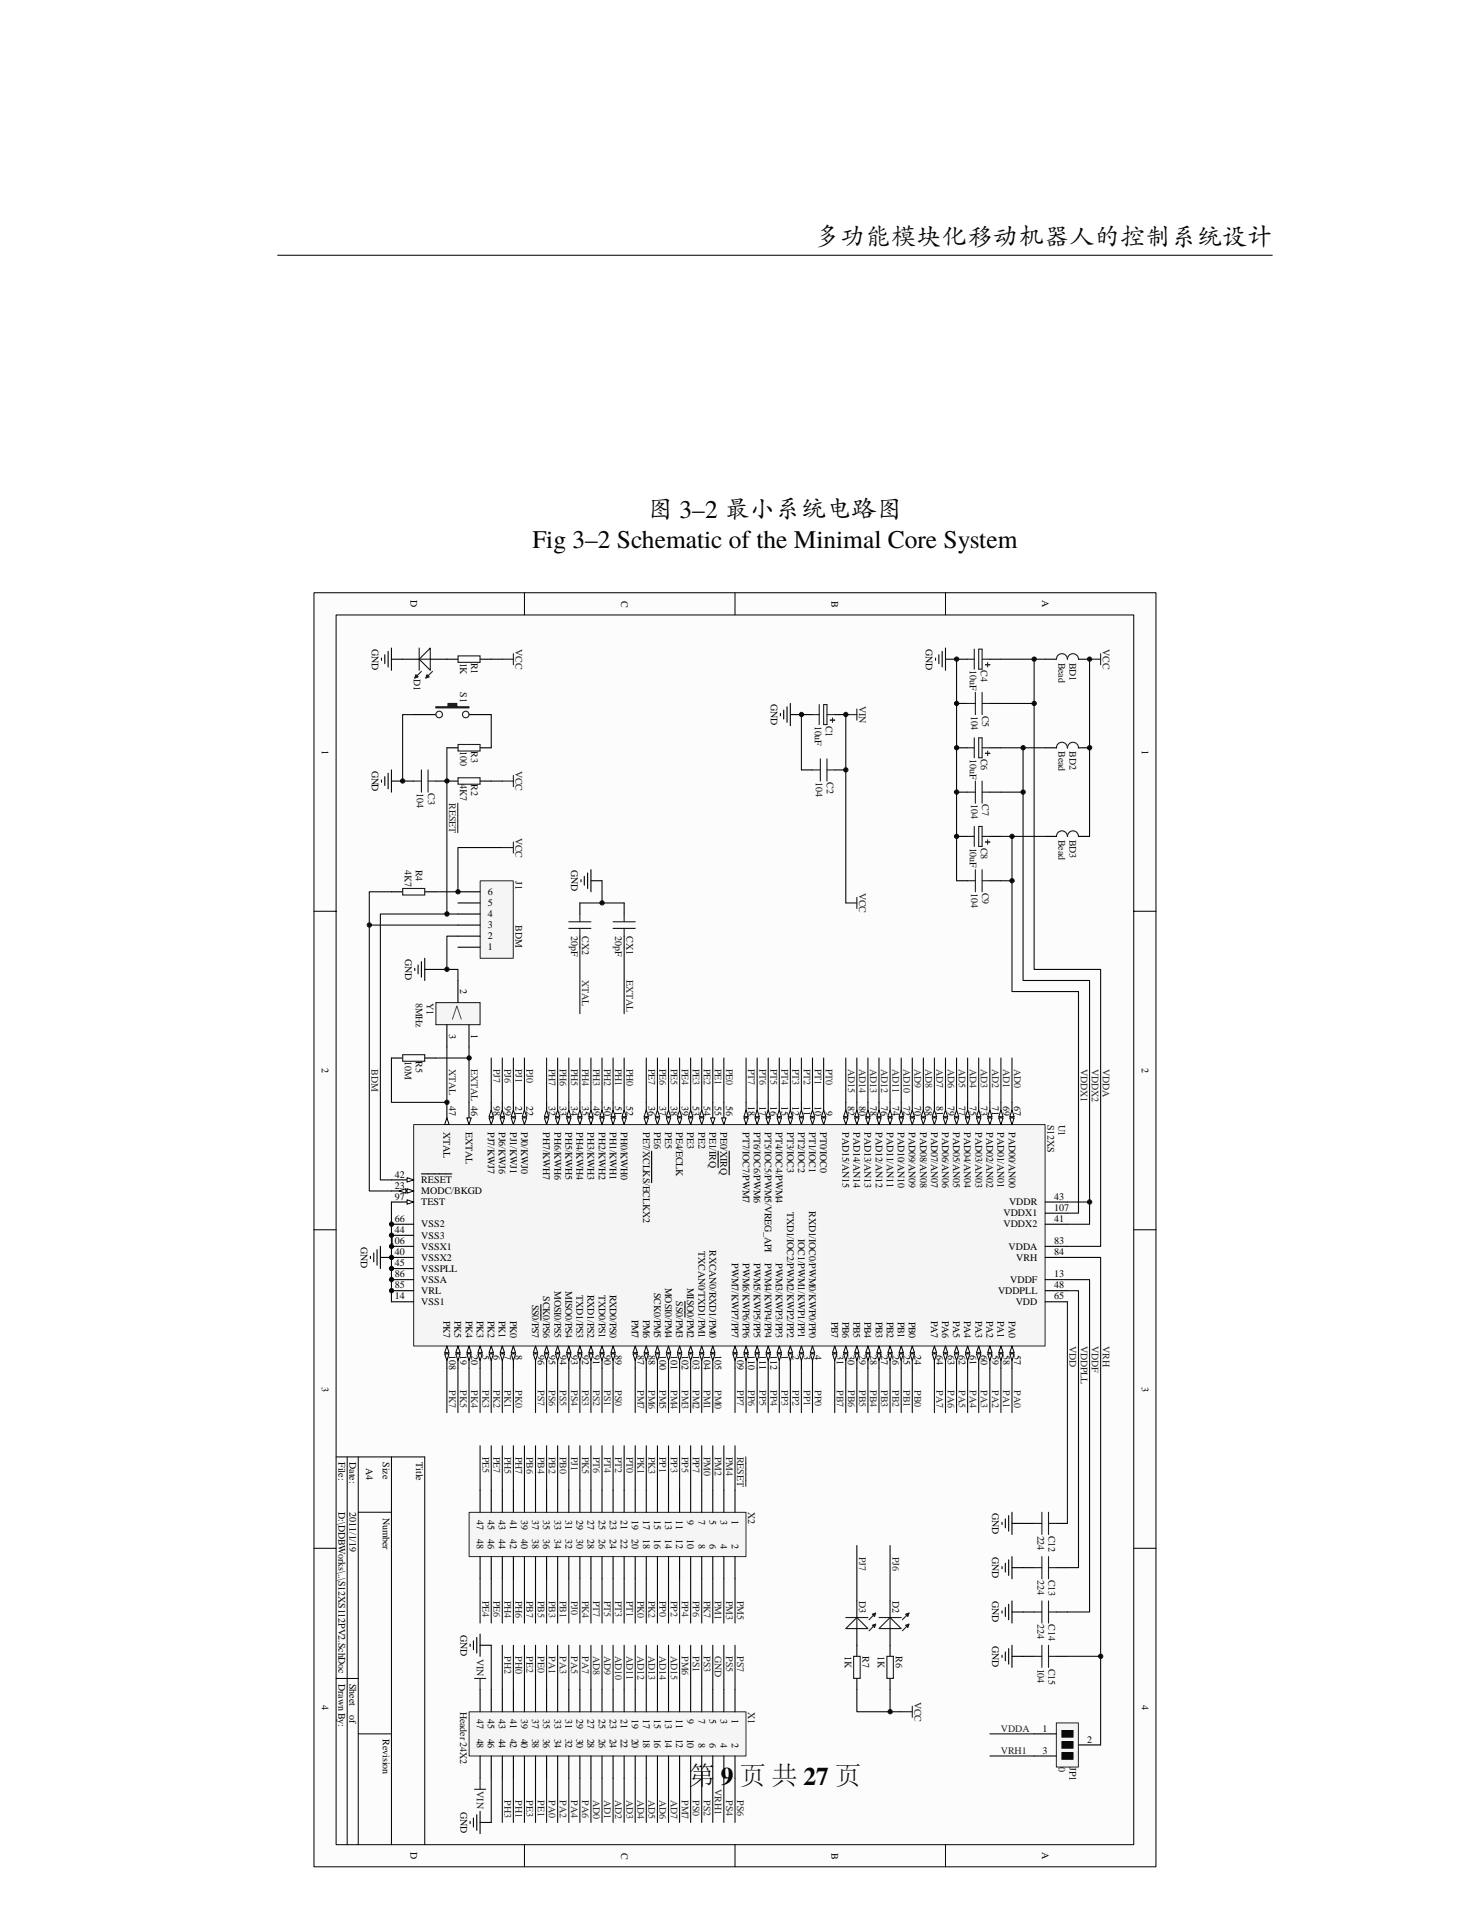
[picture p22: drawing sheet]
<svg xmlns="http://www.w3.org/2000/svg" width="216mm" height="279mm" viewBox="0 0 216 279" stroke-linecap="round" stroke-linejoin="round" font-family="sans-serif">
<defs><g id="words">
<g font-size="3.7">
<text x="118.7" y="35.8">多功能模块化移动机器人的控制系统设计</text>
<text x="94.4" y="75.4">图 3–2 最小系统电路图</text>
<text x="77.6" y="79.9">Fig 3–2 Schematic of the Minimal Core System</text>
<text x="100.4" y="260.2">第</text>
<text x="105" y="260.2">9</text>
<text x="107.8" y="260.2">页 共 27 页</text>
</g>
<g font-size="1.5">
<text x="59.8" y="87.5" transform="rotate(90 59.8 87.5)">D</text>
<text x="90.5" y="87.5" transform="rotate(90 90.5 87.5)">C</text>
<text x="121.1" y="87.5" transform="rotate(90 121.1 87.5)">B</text>
<text x="151.8" y="87.5" transform="rotate(90 151.8 87.5)">A</text>
<text x="54.2" y="94.5" transform="rotate(90 54.2 94.5)">GND</text>
<text x="134.9" y="94.5" transform="rotate(90 134.9 94.5)">GND</text>
<text x="112.3" y="102.6" transform="rotate(90 112.3 102.6)">GND</text>
<text x="46.9" y="109.3" transform="rotate(90 46.9 109.3)">1</text>
<text x="54.2" y="112.3" transform="rotate(90 54.2 112.3)">GND</text>
<text x="166.3" y="109.3" transform="rotate(90 166.3 109.3)">1</text>
<text x="71.1" y="130.4">6</text>
<text x="83.2" y="126.8" transform="rotate(90 83.2 126.8)">GND</text>
<text x="71.1" y="136.9">2</text>
<text x="71.1" y="135.3">3</text>
<text x="71.1" y="133.7">4</text>
<text x="71.1" y="132.1">5</text>
<text x="59" y="139.8" transform="rotate(90 59 139.8)">GND</text>
<text x="71.1" y="138.5">1</text>
<text x="67" y="144.1" transform="rotate(90 67 144.1)">2</text>
<text x="46.9" y="155.7" transform="rotate(90 46.9 155.7)">2</text>
<text x="65.4" y="150.7" transform="rotate(90 65.4 150.7)">3</text>
<text x="68.7" y="150.7" transform="rotate(90 68.7 150.7)">1</text>
<text x="166.3" y="155.7" transform="rotate(90 166.3 155.7)">2</text>
<text x="65.4" y="161.2" transform="rotate(90 65.4 161.2)">47</text>
<text x="71.9" y="161.2" transform="rotate(90 71.9 161.2)">98</text>
<text x="73.5" y="161.2" transform="rotate(90 73.5 161.2)">99</text>
<text x="75.1" y="161.2" transform="rotate(90 75.1 161.2)">21</text>
<text x="76.7" y="161.2" transform="rotate(90 76.7 161.2)">22</text>
<text x="79.9" y="161.2" transform="rotate(90 79.9 161.2)">32</text>
<text x="81.6" y="161.2" transform="rotate(90 81.6 161.2)">33</text>
<text x="83.2" y="161.2" transform="rotate(90 83.2 161.2)">34</text>
<text x="84.8" y="161.2" transform="rotate(90 84.8 161.2)">35</text>
<text x="86.4" y="161.2" transform="rotate(90 86.4 161.2)">49</text>
<text x="88" y="161.2" transform="rotate(90 88 161.2)">50</text>
<text x="89.6" y="161.2" transform="rotate(90 89.6 161.2)">51</text>
<text x="91.2" y="161.2" transform="rotate(90 91.2 161.2)">52</text>
<text x="94.5" y="161.2" transform="rotate(90 94.5 161.2)">36</text>
<text x="96.1" y="161.2" transform="rotate(90 96.1 161.2)">37</text>
<text x="97.7" y="161.2" transform="rotate(90 97.7 161.2)">38</text>
<text x="99.3" y="161.2" transform="rotate(90 99.3 161.2)">39</text>
<text x="100.9" y="161.2" transform="rotate(90 100.9 161.2)">53</text>
<text x="102.5" y="161.2" transform="rotate(90 102.5 161.2)">54</text>
<text x="104.2" y="161.2" transform="rotate(90 104.2 161.2)">55</text>
<text x="105.8" y="161.2" transform="rotate(90 105.8 161.2)">56</text>
<text x="109" y="161.2" transform="rotate(90 109 161.2)">18</text>
<text x="110.6" y="161.2" transform="rotate(90 110.6 161.2)">17</text>
<text x="112.2" y="161.2" transform="rotate(90 112.2 161.2)">16</text>
<text x="113.8" y="161.2" transform="rotate(90 113.8 161.2)">15</text>
<text x="115.5" y="161.2" transform="rotate(90 115.5 161.2)">12</text>
<text x="117.1" y="161.2" transform="rotate(90 117.1 161.2)">11</text>
<text x="118.7" y="161.2" transform="rotate(90 118.7 161.2)">10</text>
<text x="120.3" y="161.9" transform="rotate(90 120.3 161.9)">9</text>
<text x="123.5" y="161.2" transform="rotate(90 123.5 161.2)">82</text>
<text x="125.2" y="161.2" transform="rotate(90 125.2 161.2)">80</text>
<text x="126.8" y="161.2" transform="rotate(90 126.8 161.2)">78</text>
<text x="128.4" y="161.2" transform="rotate(90 128.4 161.2)">76</text>
<text x="130" y="161.2" transform="rotate(90 130 161.2)">74</text>
<text x="131.6" y="161.2" transform="rotate(90 131.6 161.2)">72</text>
<text x="133.2" y="161.2" transform="rotate(90 133.2 161.2)">70</text>
<text x="134.8" y="161.2" transform="rotate(90 134.8 161.2)">68</text>
<text x="136.5" y="161.2" transform="rotate(90 136.5 161.2)">81</text>
<text x="138.1" y="161.2" transform="rotate(90 138.1 161.2)">79</text>
<text x="139.7" y="161.2" transform="rotate(90 139.7 161.2)">77</text>
<text x="141.3" y="161.2" transform="rotate(90 141.3 161.2)">75</text>
<text x="142.9" y="161.2" transform="rotate(90 142.9 161.2)">73</text>
<text x="144.5" y="161.2" transform="rotate(90 144.5 161.2)">71</text>
<text x="146.1" y="161.2" transform="rotate(90 146.1 161.2)">69</text>
<text x="147.8" y="161.2" transform="rotate(90 147.8 161.2)">67</text>
<text x="64.6" y="165" transform="rotate(90 64.6 165)">XTAL</text>
<text x="67.8" y="165" transform="rotate(90 67.8 165)">EXTAL</text>
<text x="71.1" y="165" transform="rotate(90 71.1 165)">PJ7/KWJ7</text>
<text x="72.7" y="165" transform="rotate(90 72.7 165)">PJ6/KWJ6</text>
<text x="74.3" y="165" transform="rotate(90 74.3 165)">PJ1/KWJ1</text>
<text x="75.9" y="165" transform="rotate(90 75.9 165)">PJ0/KWJ0</text>
<text x="79.1" y="165" transform="rotate(90 79.1 165)">PH7/KWH7</text>
<text x="80.8" y="165" transform="rotate(90 80.8 165)">PH6/KWH6</text>
<text x="82.4" y="165" transform="rotate(90 82.4 165)">PH5/KWH5</text>
<text x="84" y="165" transform="rotate(90 84 165)">PH4/KWH4</text>
<text x="85.6" y="165" transform="rotate(90 85.6 165)">PH3/KWH3</text>
<text x="87.2" y="165" transform="rotate(90 87.2 165)">PH2/KWH2</text>
<text x="88.8" y="165" transform="rotate(90 88.8 165)">PH1/KWH1</text>
<text x="90.4" y="165" transform="rotate(90 90.4 165)">PH0/KWH0</text>
<text x="93.7" y="165" transform="rotate(90 93.7 165)">PE7/XCLKS/ECLKX2</text>
<text x="95.3" y="165" transform="rotate(90 95.3 165)">PE6</text>
<text x="96.9" y="165" transform="rotate(90 96.9 165)">PE5</text>
<text x="98.5" y="165" transform="rotate(90 98.5 165)">PE4/ECLK</text>
<text x="100.1" y="165" transform="rotate(90 100.1 165)">PE3</text>
<text x="101.7" y="165" transform="rotate(90 101.7 165)">PE2</text>
<text x="103.4" y="165" transform="rotate(90 103.4 165)">PE1/IRQ</text>
<text x="105" y="165" transform="rotate(90 105 165)">PE0/XIRQ</text>
<text x="108.2" y="165" transform="rotate(90 108.2 165)">PT7/IOC7/PWM7</text>
<text x="109.8" y="165" transform="rotate(90 109.8 165)">PT6/IOC6/PWM6</text>
<text x="111.4" y="165" transform="rotate(90 111.4 165)">PT5/IOC5/PWM5/VREG_API</text>
<text x="113" y="165" transform="rotate(90 113 165)">PT4/IOC4/PWM4</text>
<text x="114.7" y="165" transform="rotate(90 114.7 165)">PT3/IOC3</text>
<text x="116.3" y="165" transform="rotate(90 116.3 165)">PT2/IOC2</text>
<text x="117.9" y="165" transform="rotate(90 117.9 165)">PT1/IOC1</text>
<text x="119.5" y="165" transform="rotate(90 119.5 165)">PT0/IOC0</text>
<text x="122.7" y="165" transform="rotate(90 122.7 165)">PAD15/AN15</text>
<text x="124.3" y="165" transform="rotate(90 124.3 165)">PAD14/AN14</text>
<text x="126" y="165" transform="rotate(90 126 165)">PAD13/AN13</text>
<text x="127.6" y="165" transform="rotate(90 127.6 165)">PAD12/AN12</text>
<text x="129.2" y="165" transform="rotate(90 129.2 165)">PAD11/AN11</text>
<text x="130.8" y="165" transform="rotate(90 130.8 165)">PAD10/AN10</text>
<text x="132.4" y="165" transform="rotate(90 132.4 165)">PAD09/AN09</text>
<text x="134" y="165" transform="rotate(90 134 165)">PAD08/AN08</text>
<text x="135.6" y="165" transform="rotate(90 135.6 165)">PAD07/AN07</text>
<text x="137.3" y="165" transform="rotate(90 137.3 165)">PAD06/AN06</text>
<text x="138.9" y="165" transform="rotate(90 138.9 165)">PAD05/AN05</text>
<text x="140.5" y="165" transform="rotate(90 140.5 165)">PAD04/AN04</text>
<text x="142.1" y="165" transform="rotate(90 142.1 165)">PAD03/AN03</text>
<text x="143.7" y="165" transform="rotate(90 143.7 165)">PAD02/AN02</text>
<text x="145.3" y="165" transform="rotate(90 145.3 165)">PAD01/AN01</text>
<text x="146.9" y="165" transform="rotate(90 146.9 165)">PAD00/AN00</text>
<text x="57.5" y="173.2">23</text>
<text x="57.5" y="171.6">42</text>
<text x="61.4" y="172.4">RESET</text>
<text x="57.5" y="179.7">44</text>
<text x="57.5" y="178.1">66</text>
<text x="57.5" y="174.9">97</text>
<text x="61.4" y="174.1">MODC/BKGD</text>
<text x="61.4" y="178.9">VSS2</text>
<text x="61.4" y="175.7">TEST</text>
<text x="114.7" y="176.6" transform="rotate(90 114.7 176.6)">TXD1/IOC2/PWM2/KWP2/PP2</text>
<text x="117.9" y="176.5" transform="rotate(90 117.9 176.5)">RXD1/IOC0/PWM0/KWP0/PP0</text>
<text x="146.2" y="178.9">VDDX2</text>
<text x="146.2" y="177.3">VDDX1</text>
<text x="147" y="175.7">VDDR</text>
<text x="153.6" y="174.9">43</text>
<text x="153.6" y="178.1">41</text>
<text x="153.6" y="176.5">107</text>
<text x="52.6" y="181.8" transform="rotate(90 52.6 181.8)">GND</text>
<text x="56.8" y="181.3">106</text>
<text x="57.5" y="182.9">40</text>
<text x="57.5" y="184.5">45</text>
<text x="61.4" y="183.7">VSSX2</text>
<text x="61.4" y="180.5">VSS3</text>
<text x="61.4" y="185.4">VSSPLL</text>
<text x="61.4" y="182.1">VSSX1</text>
<text x="101.7" y="182.4" transform="rotate(90 101.7 182.4)">TXCAN0/TXD1/PM1</text>
<text x="103.4" y="182.2" transform="rotate(90 103.4 182.2)">RXCAN0/RXD1/PM0</text>
<text x="106.6" y="184.1" transform="rotate(90 106.6 184.1)">PWM7/KWP7/PP7</text>
<text x="108.2" y="184.1" transform="rotate(90 108.2 184.1)">PWM6/KWP6/PP6</text>
<text x="109.8" y="184.1" transform="rotate(90 109.8 184.1)">PWM5/KWP5/PP5</text>
<text x="111.4" y="184.1" transform="rotate(90 111.4 184.1)">PWM4/KWP4/PP4</text>
<text x="113" y="184.1" transform="rotate(90 113 184.1)">PWM3/KWP3/PP3</text>
<text x="116.3" y="180.6" transform="rotate(90 116.3 180.6)">IOC1/PWM1/KWP1/PP1</text>
<text x="146.9" y="182.1">VDDA</text>
<text x="148.1" y="183.7">VRH</text>
<text x="153.6" y="182.9">84</text>
<text x="153.6" y="181.3">83</text>
<text x="57.5" y="189.4">14</text>
<text x="57.5" y="187.8">85</text>
<text x="57.5" y="186.2">86</text>
<text x="61.4" y="190.2">VSS1</text>
<text x="61.4" y="188.6">VRL</text>
<text x="61.4" y="187">VSSA</text>
<text x="77.5" y="190.1" transform="rotate(90 77.5 190.1)">SS0/PS7</text>
<text x="79.1" y="189" transform="rotate(90 79.1 189)">SCK0/PS6</text>
<text x="80.8" y="188.2" transform="rotate(90 80.8 188.2)">MOSI0/PS5</text>
<text x="82.4" y="188.2" transform="rotate(90 82.4 188.2)">MISO0/PS4</text>
<text x="84" y="188.8" transform="rotate(90 84 188.8)">TXD1/PS3</text>
<text x="85.6" y="188.7" transform="rotate(90 85.6 188.7)">RXD1/PS2</text>
<text x="87.2" y="188.8" transform="rotate(90 87.2 188.8)">TXD0/PS1</text>
<text x="88.8" y="188.7" transform="rotate(90 88.8 188.7)">RXD0/PS0</text>
<text x="95.3" y="188.5" transform="rotate(90 95.3 188.5)">SCK0/PM5</text>
<text x="96.9" y="187.7" transform="rotate(90 96.9 187.7)">MOSI0/PM4</text>
<text x="98.5" y="189.7" transform="rotate(90 98.5 189.7)">SS0/PM3</text>
<text x="100.1" y="187.7" transform="rotate(90 100.1 187.7)">MISO0/PM2</text>
<text x="145.4" y="188.6">VDDPLL</text>
<text x="147.2" y="187">VDDF</text>
<text x="148" y="190.2">VDD</text>
<text x="153.6" y="186.2">13</text>
<text x="153.6" y="189.4">65</text>
<text x="153.6" y="187.8">48</text>
<text x="64.6" y="192.6" transform="rotate(90 64.6 192.6)">PK7</text>
<text x="65.4" y="197.5" transform="rotate(90 65.4 197.5)">108</text>
<text x="66.2" y="192.6" transform="rotate(90 66.2 192.6)">PK5</text>
<text x="67" y="197.5" transform="rotate(90 67 197.5)">19</text>
<text x="67.8" y="192.6" transform="rotate(90 67.8 192.6)">PK4</text>
<text x="68.7" y="197.5" transform="rotate(90 68.7 197.5)">20</text>
<text x="69.5" y="192.6" transform="rotate(90 69.5 192.6)">PK3</text>
<text x="70.3" y="197.5" transform="rotate(90 70.3 197.5)">5</text>
<text x="71.1" y="192.6" transform="rotate(90 71.1 192.6)">PK2</text>
<text x="71.9" y="197.5" transform="rotate(90 71.9 197.5)">6</text>
<text x="72.7" y="192.6" transform="rotate(90 72.7 192.6)">PK1</text>
<text x="73.5" y="197.5" transform="rotate(90 73.5 197.5)">7</text>
<text x="74.3" y="192.6" transform="rotate(90 74.3 192.6)">PK0</text>
<text x="75.1" y="197.5" transform="rotate(90 75.1 197.5)">8</text>
<text x="78.3" y="197.5" transform="rotate(90 78.3 197.5)">96</text>
<text x="79.9" y="197.5" transform="rotate(90 79.9 197.5)">95</text>
<text x="81.6" y="197.5" transform="rotate(90 81.6 197.5)">94</text>
<text x="83.2" y="197.5" transform="rotate(90 83.2 197.5)">93</text>
<text x="84.8" y="197.5" transform="rotate(90 84.8 197.5)">92</text>
<text x="86.4" y="197.5" transform="rotate(90 86.4 197.5)">91</text>
<text x="88" y="197.5" transform="rotate(90 88 197.5)">90</text>
<text x="89.6" y="197.5" transform="rotate(90 89.6 197.5)">89</text>
<text x="92.1" y="192.3" transform="rotate(90 92.1 192.3)">PM7</text>
<text x="92.9" y="197.5" transform="rotate(90 92.9 197.5)">87</text>
<text x="93.7" y="192.3" transform="rotate(90 93.7 192.3)">PM6</text>
<text x="94.5" y="197.5" transform="rotate(90 94.5 197.5)">88</text>
<text x="96.1" y="197.5" transform="rotate(90 96.1 197.5)">100</text>
<text x="97.7" y="197.5" transform="rotate(90 97.7 197.5)">101</text>
<text x="99.3" y="197.5" transform="rotate(90 99.3 197.5)">102</text>
<text x="100.9" y="197.5" transform="rotate(90 100.9 197.5)">103</text>
<text x="102.5" y="197.5" transform="rotate(90 102.5 197.5)">104</text>
<text x="104.2" y="197.5" transform="rotate(90 104.2 197.5)">105</text>
<text x="107.4" y="197.5" transform="rotate(90 107.4 197.5)">109</text>
<text x="109" y="197.5" transform="rotate(90 109 197.5)">110</text>
<text x="110.6" y="197.5" transform="rotate(90 110.6 197.5)">111</text>
<text x="112.2" y="197.5" transform="rotate(90 112.2 197.5)">112</text>
<text x="113.8" y="197.5" transform="rotate(90 113.8 197.5)">1</text>
<text x="115.5" y="197.5" transform="rotate(90 115.5 197.5)">2</text>
<text x="117.1" y="197.5" transform="rotate(90 117.1 197.5)">3</text>
<text x="118.7" y="197.5" transform="rotate(90 118.7 197.5)">4</text>
<text x="121.1" y="192.6" transform="rotate(90 121.1 192.6)">PB7</text>
<text x="121.9" y="197.5" transform="rotate(90 121.9 197.5)">31</text>
<text x="122.7" y="192.6" transform="rotate(90 122.7 192.6)">PB6</text>
<text x="123.5" y="197.5" transform="rotate(90 123.5 197.5)">30</text>
<text x="124.3" y="192.6" transform="rotate(90 124.3 192.6)">PB5</text>
<text x="125.2" y="197.5" transform="rotate(90 125.2 197.5)">29</text>
<text x="126" y="192.6" transform="rotate(90 126 192.6)">PB4</text>
<text x="126.8" y="197.5" transform="rotate(90 126.8 197.5)">28</text>
<text x="127.6" y="192.6" transform="rotate(90 127.6 192.6)">PB3</text>
<text x="128.4" y="197.5" transform="rotate(90 128.4 197.5)">27</text>
<text x="129.2" y="192.6" transform="rotate(90 129.2 192.6)">PB2</text>
<text x="130" y="197.5" transform="rotate(90 130 197.5)">26</text>
<text x="130.8" y="192.6" transform="rotate(90 130.8 192.6)">PB1</text>
<text x="131.6" y="197.5" transform="rotate(90 131.6 197.5)">25</text>
<text x="132.4" y="192.6" transform="rotate(90 132.4 192.6)">PB0</text>
<text x="133.2" y="197.5" transform="rotate(90 133.2 197.5)">24</text>
<text x="135.6" y="192.6" transform="rotate(90 135.6 192.6)">PA7</text>
<text x="136.5" y="197.5" transform="rotate(90 136.5 197.5)">64</text>
<text x="137.3" y="192.6" transform="rotate(90 137.3 192.6)">PA6</text>
<text x="138.1" y="197.5" transform="rotate(90 138.1 197.5)">63</text>
<text x="138.9" y="192.6" transform="rotate(90 138.9 192.6)">PA5</text>
<text x="139.7" y="197.5" transform="rotate(90 139.7 197.5)">62</text>
<text x="140.5" y="192.6" transform="rotate(90 140.5 192.6)">PA4</text>
<text x="141.3" y="197.5" transform="rotate(90 141.3 197.5)">61</text>
<text x="142.1" y="192.6" transform="rotate(90 142.1 192.6)">PA3</text>
<text x="142.9" y="197.5" transform="rotate(90 142.9 197.5)">60</text>
<text x="143.7" y="192.6" transform="rotate(90 143.7 192.6)">PA2</text>
<text x="144.5" y="197.5" transform="rotate(90 144.5 197.5)">59</text>
<text x="145.3" y="192.6" transform="rotate(90 145.3 192.6)">PA1</text>
<text x="146.1" y="197.5" transform="rotate(90 146.1 197.5)">58</text>
<text x="146.9" y="192.6" transform="rotate(90 146.9 192.6)">PA0</text>
<text x="147.8" y="197.5" transform="rotate(90 147.8 197.5)">57</text>
<text x="46.9" y="202.1" transform="rotate(90 46.9 202.1)">3</text>
<text x="166.3" y="202.1" transform="rotate(90 166.3 202.1)">3</text>
<text x="49.3" y="213.2" transform="rotate(90 49.3 213.2)">File:</text>
<text x="50.9" y="213.2" transform="rotate(90 50.9 213.2)">Date:</text>
<text x="53.4" y="214" transform="rotate(90 53.4 214)">A4</text>
<text x="55.8" y="213.2" transform="rotate(90 55.8 213.2)">Size</text>
<text x="60.6" y="213.2" transform="rotate(90 60.6 213.2)">Title</text>
<text x="49.3" y="220.4" transform="rotate(90 49.3 220.4)">D:\DDBWorks\..\S12XS112PV2.SchDoc</text>
<text x="50.9" y="220.4" transform="rotate(90 50.9 220.4)">2011/1/19</text>
<text x="55.8" y="221.2" transform="rotate(90 55.8 221.2)">Number</text>
<text x="69.5" y="221.6" transform="rotate(90 69.5 221.6)">47</text>
<text x="71.1" y="221.6" transform="rotate(90 71.1 221.6)">45</text>
<text x="72.7" y="221.6" transform="rotate(90 72.7 221.6)">43</text>
<text x="74.3" y="221.6" transform="rotate(90 74.3 221.6)">41</text>
<text x="75.9" y="221.6" transform="rotate(90 75.9 221.6)">39</text>
<text x="77.5" y="221.6" transform="rotate(90 77.5 221.6)">37</text>
<text x="79.1" y="221.6" transform="rotate(90 79.1 221.6)">35</text>
<text x="80.8" y="221.6" transform="rotate(90 80.8 221.6)">33</text>
<text x="82.4" y="221.6" transform="rotate(90 82.4 221.6)">31</text>
<text x="84" y="221.6" transform="rotate(90 84 221.6)">29</text>
<text x="85.6" y="221.6" transform="rotate(90 85.6 221.6)">27</text>
<text x="87.2" y="221.6" transform="rotate(90 87.2 221.6)">25</text>
<text x="88.8" y="221.6" transform="rotate(90 88.8 221.6)">23</text>
<text x="90.4" y="221.6" transform="rotate(90 90.4 221.6)">21</text>
<text x="92.1" y="221.6" transform="rotate(90 92.1 221.6)">19</text>
<text x="93.7" y="221.6" transform="rotate(90 93.7 221.6)">17</text>
<text x="95.3" y="221.6" transform="rotate(90 95.3 221.6)">15</text>
<text x="96.9" y="221.6" transform="rotate(90 96.9 221.6)">13</text>
<text x="98.5" y="221.6" transform="rotate(90 98.5 221.6)">11</text>
<text x="100.1" y="221.6" transform="rotate(90 100.1 221.6)">9</text>
<text x="101.7" y="221.6" transform="rotate(90 101.7 221.6)">7</text>
<text x="103.4" y="221.6" transform="rotate(90 103.4 221.6)">5</text>
<text x="105" y="221.6" transform="rotate(90 105 221.6)">3</text>
<text x="106.6" y="221.6" transform="rotate(90 106.6 221.6)">1</text>
<text x="144.6" y="220.5" transform="rotate(90 144.6 220.5)">GND</text>
<text x="69.5" y="224.3" transform="rotate(90 69.5 224.3)">48</text>
<text x="71.1" y="224.3" transform="rotate(90 71.1 224.3)">46</text>
<text x="72.7" y="224.3" transform="rotate(90 72.7 224.3)">44</text>
<text x="74.3" y="224.3" transform="rotate(90 74.3 224.3)">42</text>
<text x="75.9" y="224.3" transform="rotate(90 75.9 224.3)">40</text>
<text x="77.5" y="224.3" transform="rotate(90 77.5 224.3)">38</text>
<text x="79.1" y="224.3" transform="rotate(90 79.1 224.3)">36</text>
<text x="80.8" y="224.3" transform="rotate(90 80.8 224.3)">34</text>
<text x="82.4" y="224.3" transform="rotate(90 82.4 224.3)">32</text>
<text x="84" y="224.3" transform="rotate(90 84 224.3)">30</text>
<text x="85.6" y="224.3" transform="rotate(90 85.6 224.3)">28</text>
<text x="87.2" y="224.3" transform="rotate(90 87.2 224.3)">26</text>
<text x="88.8" y="224.3" transform="rotate(90 88.8 224.3)">24</text>
<text x="90.4" y="224.3" transform="rotate(90 90.4 224.3)">22</text>
<text x="92.1" y="224.3" transform="rotate(90 92.1 224.3)">20</text>
<text x="93.7" y="224.3" transform="rotate(90 93.7 224.3)">18</text>
<text x="95.3" y="224.3" transform="rotate(90 95.3 224.3)">16</text>
<text x="96.9" y="224.3" transform="rotate(90 96.9 224.3)">14</text>
<text x="98.5" y="224.3" transform="rotate(90 98.5 224.3)">12</text>
<text x="100.1" y="224.3" transform="rotate(90 100.1 224.3)">10</text>
<text x="101.7" y="225" transform="rotate(90 101.7 225)">8</text>
<text x="103.4" y="225" transform="rotate(90 103.4 225)">6</text>
<text x="105" y="225" transform="rotate(90 105 225)">4</text>
<text x="106.6" y="225" transform="rotate(90 106.6 225)">2</text>
<text x="144.6" y="227" transform="rotate(90 144.6 227)">GND</text>
<text x="144.6" y="233.4" transform="rotate(90 144.6 233.4)">GND</text>
<text x="67.1" y="238.3" transform="rotate(90 67.1 238.3)">GND</text>
<text x="144.6" y="239.9" transform="rotate(90 144.6 239.9)">GND</text>
<text x="49.3" y="245.5" transform="rotate(90 49.3 245.5)">Drawn By:</text>
<text x="50.9" y="245.5" transform="rotate(90 50.9 245.5)">Sheet</text>
<text x="46.9" y="248.5" transform="rotate(90 46.9 248.5)">4</text>
<text x="50.9" y="250" transform="rotate(90 50.9 250)">of</text>
<text x="69.5" y="250.6" transform="rotate(90 69.5 250.6)">47</text>
<text x="71.1" y="250.6" transform="rotate(90 71.1 250.6)">45</text>
<text x="72.7" y="250.6" transform="rotate(90 72.7 250.6)">43</text>
<text x="74.3" y="250.6" transform="rotate(90 74.3 250.6)">41</text>
<text x="75.9" y="250.6" transform="rotate(90 75.9 250.6)">39</text>
<text x="77.5" y="250.6" transform="rotate(90 77.5 250.6)">37</text>
<text x="79.1" y="250.6" transform="rotate(90 79.1 250.6)">35</text>
<text x="80.8" y="250.6" transform="rotate(90 80.8 250.6)">33</text>
<text x="82.4" y="250.6" transform="rotate(90 82.4 250.6)">31</text>
<text x="84" y="250.6" transform="rotate(90 84 250.6)">29</text>
<text x="85.6" y="250.6" transform="rotate(90 85.6 250.6)">27</text>
<text x="87.2" y="250.6" transform="rotate(90 87.2 250.6)">25</text>
<text x="88.8" y="250.6" transform="rotate(90 88.8 250.6)">23</text>
<text x="90.4" y="250.6" transform="rotate(90 90.4 250.6)">21</text>
<text x="92.1" y="250.6" transform="rotate(90 92.1 250.6)">19</text>
<text x="93.7" y="250.6" transform="rotate(90 93.7 250.6)">17</text>
<text x="95.3" y="250.6" transform="rotate(90 95.3 250.6)">15</text>
<text x="96.9" y="250.6" transform="rotate(90 96.9 250.6)">13</text>
<text x="98.5" y="250.6" transform="rotate(90 98.5 250.6)">11</text>
<text x="100.1" y="250.6" transform="rotate(90 100.1 250.6)">9</text>
<text x="101.7" y="250.6" transform="rotate(90 101.7 250.6)">7</text>
<text x="103.4" y="250.6" transform="rotate(90 103.4 250.6)">5</text>
<text x="105" y="250.6" transform="rotate(90 105 250.6)">3</text>
<text x="106.6" y="250.6" transform="rotate(90 106.6 250.6)">1</text>
<text x="166.3" y="248.5" transform="rotate(90 166.3 248.5)">4</text>
<text x="55.8" y="253.5" transform="rotate(90 55.8 253.5)">Revision</text>
<text x="69.5" y="253.4" transform="rotate(90 69.5 253.4)">48</text>
<text x="71.1" y="253.4" transform="rotate(90 71.1 253.4)">46</text>
<text x="72.7" y="253.4" transform="rotate(90 72.7 253.4)">44</text>
<text x="74.3" y="253.4" transform="rotate(90 74.3 253.4)">42</text>
<text x="75.9" y="253.4" transform="rotate(90 75.9 253.4)">40</text>
<text x="77.5" y="253.4" transform="rotate(90 77.5 253.4)">38</text>
<text x="79.1" y="253.4" transform="rotate(90 79.1 253.4)">36</text>
<text x="80.8" y="253.4" transform="rotate(90 80.8 253.4)">34</text>
<text x="82.4" y="253.4" transform="rotate(90 82.4 253.4)">32</text>
<text x="84" y="253.4" transform="rotate(90 84 253.4)">30</text>
<text x="85.6" y="253.4" transform="rotate(90 85.6 253.4)">28</text>
<text x="87.2" y="253.4" transform="rotate(90 87.2 253.4)">26</text>
<text x="88.8" y="253.4" transform="rotate(90 88.8 253.4)">24</text>
<text x="90.4" y="253.4" transform="rotate(90 90.4 253.4)">22</text>
<text x="92.1" y="253.4" transform="rotate(90 92.1 253.4)">20</text>
<text x="93.7" y="253.4" transform="rotate(90 93.7 253.4)">18</text>
<text x="95.3" y="253.4" transform="rotate(90 95.3 253.4)">16</text>
<text x="96.9" y="253.4" transform="rotate(90 96.9 253.4)">14</text>
<text x="98.5" y="253.4" transform="rotate(90 98.5 253.4)">12</text>
<text x="100.1" y="253.4" transform="rotate(90 100.1 253.4)">10</text>
<text x="101.7" y="254.1" transform="rotate(90 101.7 254.1)">8</text>
<text x="103.4" y="254.1" transform="rotate(90 103.4 254.1)">6</text>
<text x="105" y="254.1" transform="rotate(90 105 254.1)">4</text>
<text x="106.6" y="254.1" transform="rotate(90 106.6 254.1)">2</text>
<text x="151.9" y="252.4">1</text>
<text x="151.9" y="255.6">3</text>
<text x="158.4" y="254">2</text>
<text x="59.8" y="270" transform="rotate(90 59.8 270)">D</text>
<text x="67.1" y="264.1" transform="rotate(90 67.1 264.1)">GND</text>
<text x="151.8" y="270" transform="rotate(90 151.8 270)">A</text>
<text x="90.5" y="270" transform="rotate(90 90.5 270)">C</text>
<text x="121.1" y="270" transform="rotate(90 121.1 270)">B</text>
</g>
<g font-size="1.5" fill="#1c1c1c">
<text x="75.1" y="94.6" transform="rotate(90 75.1 94.6)">VCC</text>
<text x="160.7" y="94.6" transform="rotate(90 160.7 94.6)">VCC</text>
<text x="125.2" y="102.9" transform="rotate(90 125.2 102.9)">VIN</text>
<text x="75.1" y="112.4" transform="rotate(90 75.1 112.4)">VCC</text>
<text x="75.1" y="122.1" transform="rotate(90 75.1 122.1)">VCC</text>
<text x="125.2" y="130.2" transform="rotate(90 125.2 130.2)">VCC</text>
<text x="69.5" y="241.8" transform="rotate(90 69.5 241.8)">VIN</text>
<text x="133.2" y="248" transform="rotate(90 133.2 248)">VCC</text>
<text x="69.5" y="261.1" transform="rotate(90 69.5 261.1)">VIN</text>
</g>
<g font-size="1.5" fill="#0e0e0e">
<text x="60.3" y="99" transform="rotate(90 60.3 99)">D1</text>
<text x="67" y="100.9" transform="rotate(90 67 100.9)">S1</text>
<text x="67" y="96.6" transform="rotate(90 67 96.6)">1K</text>
<text x="68.7" y="96.6" transform="rotate(90 68.7 96.6)">R1</text>
<text x="141.3" y="97.7" transform="rotate(90 141.3 97.7)">10uF</text>
<text x="142.9" y="97.7" transform="rotate(90 142.9 97.7)">C4</text>
<text x="154.2" y="96.6" transform="rotate(90 154.2 96.6)">Bead</text>
<text x="155.8" y="96.6" transform="rotate(90 155.8 96.6)">BD1</text>
<text x="118.7" y="105.8" transform="rotate(90 118.7 105.8)">10uF</text>
<text x="120.3" y="105.8" transform="rotate(90 120.3 105.8)">C1</text>
<text x="141.5" y="104.3" transform="rotate(90 141.5 104.3)">104</text>
<text x="143.1" y="104.3" transform="rotate(90 143.1 104.3)">C5</text>
<text x="67" y="109.5" transform="rotate(90 67 109.5)">100</text>
<text x="68.7" y="109.5" transform="rotate(90 68.7 109.5)">R3</text>
<text x="141.3" y="110.6" transform="rotate(90 141.3 110.6)">10uF</text>
<text x="142.9" y="110.6" transform="rotate(90 142.9 110.6)">C6</text>
<text x="154.2" y="109.5" transform="rotate(90 154.2 109.5)">Bead</text>
<text x="155.8" y="109.5" transform="rotate(90 155.8 109.5)">BD2</text>
<text x="60.7" y="115.6" transform="rotate(90 60.7 115.6)">104</text>
<text x="62.4" y="115.6" transform="rotate(90 62.4 115.6)">C3</text>
<text x="67" y="114.3" transform="rotate(90 67 114.3)">4K7</text>
<text x="68.7" y="114.3" transform="rotate(90 68.7 114.3)">R2</text>
<text x="118.9" y="114" transform="rotate(90 118.9 114)">104</text>
<text x="120.5" y="114" transform="rotate(90 120.5 114)">C2</text>
<text x="141.5" y="117.2" transform="rotate(90 141.5 117.2)">104</text>
<text x="143.1" y="117.2" transform="rotate(90 143.1 117.2)">C7</text>
<text x="141.3" y="123.5" transform="rotate(90 141.3 123.5)">10uF</text>
<text x="142.9" y="123.5" transform="rotate(90 142.9 123.5)">C8</text>
<text x="154.2" y="122.4" transform="rotate(90 154.2 122.4)">Bead</text>
<text x="155.8" y="122.4" transform="rotate(90 155.8 122.4)">BD3</text>
<text x="59" y="126.8" transform="rotate(90 59 126.8)">4K7</text>
<text x="60.6" y="126.8" transform="rotate(90 60.6 126.8)">R4</text>
<text x="75.1" y="128.4" transform="rotate(90 75.1 128.4)">J1</text>
<text x="141.5" y="130.2" transform="rotate(90 141.5 130.2)">104</text>
<text x="143.1" y="130.2" transform="rotate(90 143.1 130.2)">C9</text>
<text x="75.1" y="134.8" transform="rotate(90 75.1 134.8)">BDM</text>
<text x="83.2" y="136.5" transform="rotate(90 83.2 136.5)">20pF</text>
<text x="84.8" y="136.5" transform="rotate(90 84.8 136.5)">CX2</text>
<text x="89.6" y="136.5" transform="rotate(90 89.6 136.5)">20pF</text>
<text x="91.2" y="136.5" transform="rotate(90 91.2 136.5)">CX1</text>
<text x="60.6" y="146.1" transform="rotate(90 60.6 146.1)">8MHz</text>
<text x="62.2" y="146.1" transform="rotate(90 62.2 146.1)">Y1</text>
<text x="59" y="154.7" transform="rotate(90 59 154.7)">10M</text>
<text x="60.6" y="154.7" transform="rotate(90 60.6 154.7)">R5</text>
<text x="152.6" y="163.9" transform="rotate(90 152.6 163.9)">S12XS</text>
<text x="154.2" y="163.9" transform="rotate(90 154.2 163.9)">U1</text>
<text x="109" y="220.4" transform="rotate(90 109 220.4)">X2</text>
<text x="151.1" y="223.8" transform="rotate(90 151.1 223.8)">224</text>
<text x="152.8" y="223.8" transform="rotate(90 152.8 223.8)">C12</text>
<text x="125.2" y="233.3" transform="rotate(90 125.2 233.3)">D3</text>
<text x="130" y="233.3" transform="rotate(90 130 233.3)">D2</text>
<text x="151.1" y="230.3" transform="rotate(90 151.1 230.3)">224</text>
<text x="152.8" y="230.3" transform="rotate(90 152.8 230.3)">C13</text>
<text x="151.1" y="236.7" transform="rotate(90 151.1 236.7)">224</text>
<text x="152.8" y="236.7" transform="rotate(90 152.8 236.7)">C14</text>
<text x="123.1" y="241.4" transform="rotate(90 123.1 241.4)">1K</text>
<text x="125.6" y="241.4" transform="rotate(90 125.6 241.4)">R7</text>
<text x="127.9" y="241.4" transform="rotate(90 127.9 241.4)">1K</text>
<text x="130.5" y="241.4" transform="rotate(90 130.5 241.4)">R6</text>
<text x="151.1" y="243.2" transform="rotate(90 151.1 243.2)">104</text>
<text x="152.8" y="243.2" transform="rotate(90 152.8 243.2)">C15</text>
<text x="67" y="249.5" transform="rotate(90 67 249.5)">Header 24X2</text>
<text x="109" y="249.5" transform="rotate(90 109 249.5)">X1</text>
<text x="154.2" y="257.6" transform="rotate(90 154.2 257.6)">0</text>
<text x="155.8" y="257.6" transform="rotate(90 155.8 257.6)">JP1</text>
</g>
<g font-size="1.5" fill="#262626">
<text x="65.4" y="117.1" transform="rotate(90 65.4 117.1)">RESET</text>
<text x="84.8" y="142.9" transform="rotate(90 84.8 142.9)">XTAL</text>
<text x="91.2" y="142.9" transform="rotate(90 91.2 142.9)">EXTAL</text>
<text x="54.1" y="155.8" transform="rotate(90 54.1 155.8)">BDM</text>
<text x="65.4" y="155.8" transform="rotate(90 65.4 155.8)">XTAL</text>
<text x="68.7" y="155.8" transform="rotate(90 68.7 155.8)">EXTAL 46</text>
<text x="71.9" y="155.8" transform="rotate(90 71.9 155.8)">PJ7</text>
<text x="73.5" y="155.8" transform="rotate(90 73.5 155.8)">PJ6</text>
<text x="75.1" y="155.8" transform="rotate(90 75.1 155.8)">PJ1</text>
<text x="76.7" y="155.8" transform="rotate(90 76.7 155.8)">PJ0</text>
<text x="79.9" y="155.8" transform="rotate(90 79.9 155.8)">PH7</text>
<text x="81.6" y="155.8" transform="rotate(90 81.6 155.8)">PH6</text>
<text x="83.2" y="155.8" transform="rotate(90 83.2 155.8)">PH5</text>
<text x="84.8" y="155.8" transform="rotate(90 84.8 155.8)">PH4</text>
<text x="86.4" y="155.8" transform="rotate(90 86.4 155.8)">PH3</text>
<text x="88" y="155.8" transform="rotate(90 88 155.8)">PH2</text>
<text x="89.6" y="155.8" transform="rotate(90 89.6 155.8)">PH1</text>
<text x="91.2" y="155.8" transform="rotate(90 91.2 155.8)">PH0</text>
<text x="94.5" y="155.8" transform="rotate(90 94.5 155.8)">PE7</text>
<text x="96.1" y="155.8" transform="rotate(90 96.1 155.8)">PE6</text>
<text x="97.7" y="155.8" transform="rotate(90 97.7 155.8)">PE5</text>
<text x="99.3" y="155.8" transform="rotate(90 99.3 155.8)">PE4</text>
<text x="100.9" y="155.8" transform="rotate(90 100.9 155.8)">PE3</text>
<text x="102.5" y="155.8" transform="rotate(90 102.5 155.8)">PE2</text>
<text x="104.2" y="155.8" transform="rotate(90 104.2 155.8)">PE1</text>
<text x="105.8" y="155.8" transform="rotate(90 105.8 155.8)">PE0</text>
<text x="109" y="155.8" transform="rotate(90 109 155.8)">PT7</text>
<text x="110.6" y="155.8" transform="rotate(90 110.6 155.8)">PT6</text>
<text x="112.2" y="155.8" transform="rotate(90 112.2 155.8)">PT5</text>
<text x="113.8" y="155.8" transform="rotate(90 113.8 155.8)">PT4</text>
<text x="115.5" y="155.8" transform="rotate(90 115.5 155.8)">PT3</text>
<text x="117.1" y="155.8" transform="rotate(90 117.1 155.8)">PT2</text>
<text x="118.7" y="155.8" transform="rotate(90 118.7 155.8)">PT1</text>
<text x="120.3" y="155.8" transform="rotate(90 120.3 155.8)">PT0</text>
<text x="123.5" y="155.8" transform="rotate(90 123.5 155.8)">AD15</text>
<text x="125.2" y="155.8" transform="rotate(90 125.2 155.8)">AD14</text>
<text x="126.8" y="155.8" transform="rotate(90 126.8 155.8)">AD13</text>
<text x="128.4" y="155.8" transform="rotate(90 128.4 155.8)">AD12</text>
<text x="130" y="155.8" transform="rotate(90 130 155.8)">AD11</text>
<text x="131.6" y="155.8" transform="rotate(90 131.6 155.8)">AD10</text>
<text x="133.2" y="155.8" transform="rotate(90 133.2 155.8)">AD9</text>
<text x="134.8" y="155.8" transform="rotate(90 134.8 155.8)">AD8</text>
<text x="136.5" y="155.8" transform="rotate(90 136.5 155.8)">AD7</text>
<text x="138.1" y="155.8" transform="rotate(90 138.1 155.8)">AD6</text>
<text x="139.7" y="155.8" transform="rotate(90 139.7 155.8)">AD5</text>
<text x="141.3" y="155.8" transform="rotate(90 141.3 155.8)">AD4</text>
<text x="142.9" y="155.8" transform="rotate(90 142.9 155.8)">AD3</text>
<text x="144.5" y="155.8" transform="rotate(90 144.5 155.8)">AD2</text>
<text x="146.1" y="155.8" transform="rotate(90 146.1 155.8)">AD1</text>
<text x="147.8" y="155.8" transform="rotate(90 147.8 155.8)">AD0</text>
<text x="157.4" y="155.8" transform="rotate(90 157.4 155.8)">VDDX1</text>
<text x="159.1" y="155.8" transform="rotate(90 159.1 155.8)">VDDX2</text>
<text x="160.7" y="155.8" transform="rotate(90 160.7 155.8)">VDDA</text>
<text x="155.8" y="196.2" transform="rotate(90 155.8 196.2)">VDD</text>
<text x="157.4" y="196.2" transform="rotate(90 157.4 196.2)">VDDPLL</text>
<text x="159.1" y="196.2" transform="rotate(90 159.1 196.2)">VDDF</text>
<text x="160.7" y="196.2" transform="rotate(90 160.7 196.2)">VRH</text>
<text x="65.4" y="202.7" transform="rotate(90 65.4 202.7)">PK7</text>
<text x="67" y="202.7" transform="rotate(90 67 202.7)">PK5</text>
<text x="68.7" y="202.7" transform="rotate(90 68.7 202.7)">PK4</text>
<text x="70.3" y="202.7" transform="rotate(90 70.3 202.7)">PK3</text>
<text x="71.9" y="202.7" transform="rotate(90 71.9 202.7)">PK2</text>
<text x="73.5" y="202.7" transform="rotate(90 73.5 202.7)">PK1</text>
<text x="75.1" y="202.7" transform="rotate(90 75.1 202.7)">PK0</text>
<text x="78.3" y="202.7" transform="rotate(90 78.3 202.7)">PS7</text>
<text x="79.9" y="202.7" transform="rotate(90 79.9 202.7)">PS6</text>
<text x="81.6" y="202.7" transform="rotate(90 81.6 202.7)">PS5</text>
<text x="83.2" y="202.7" transform="rotate(90 83.2 202.7)">PS4</text>
<text x="84.8" y="202.7" transform="rotate(90 84.8 202.7)">PS3</text>
<text x="86.4" y="202.7" transform="rotate(90 86.4 202.7)">PS2</text>
<text x="88" y="202.7" transform="rotate(90 88 202.7)">PS1</text>
<text x="89.6" y="202.7" transform="rotate(90 89.6 202.7)">PS0</text>
<text x="92.9" y="202.7" transform="rotate(90 92.9 202.7)">PM7</text>
<text x="94.5" y="202.7" transform="rotate(90 94.5 202.7)">PM6</text>
<text x="96.1" y="202.7" transform="rotate(90 96.1 202.7)">PM5</text>
<text x="97.7" y="202.7" transform="rotate(90 97.7 202.7)">PM4</text>
<text x="99.3" y="202.7" transform="rotate(90 99.3 202.7)">PM3</text>
<text x="100.9" y="202.7" transform="rotate(90 100.9 202.7)">PM2</text>
<text x="102.5" y="202.7" transform="rotate(90 102.5 202.7)">PM1</text>
<text x="104.2" y="202.7" transform="rotate(90 104.2 202.7)">PM0</text>
<text x="107.4" y="202.7" transform="rotate(90 107.4 202.7)">PP7</text>
<text x="109" y="202.7" transform="rotate(90 109 202.7)">PP6</text>
<text x="110.6" y="202.7" transform="rotate(90 110.6 202.7)">PP5</text>
<text x="112.2" y="202.7" transform="rotate(90 112.2 202.7)">PP4</text>
<text x="113.9" y="202.7" transform="rotate(90 113.9 202.7)">PP3</text>
<text x="115.5" y="202.7" transform="rotate(90 115.5 202.7)">PP2</text>
<text x="117.1" y="202.7" transform="rotate(90 117.1 202.7)">PP1</text>
<text x="118.7" y="202.7" transform="rotate(90 118.7 202.7)">PP0</text>
<text x="121.9" y="202.7" transform="rotate(90 121.9 202.7)">PB7</text>
<text x="123.5" y="202.7" transform="rotate(90 123.5 202.7)">PB6</text>
<text x="125.2" y="202.7" transform="rotate(90 125.2 202.7)">PB5</text>
<text x="126.8" y="202.7" transform="rotate(90 126.8 202.7)">PB4</text>
<text x="128.4" y="202.7" transform="rotate(90 128.4 202.7)">PB3</text>
<text x="130" y="202.7" transform="rotate(90 130 202.7)">PB2</text>
<text x="131.6" y="202.7" transform="rotate(90 131.6 202.7)">PB1</text>
<text x="133.2" y="202.7" transform="rotate(90 133.2 202.7)">PB0</text>
<text x="136.5" y="202.7" transform="rotate(90 136.5 202.7)">PA7</text>
<text x="138.1" y="202.7" transform="rotate(90 138.1 202.7)">PA6</text>
<text x="139.7" y="202.7" transform="rotate(90 139.7 202.7)">PA5</text>
<text x="141.3" y="202.7" transform="rotate(90 141.3 202.7)">PA4</text>
<text x="142.9" y="202.7" transform="rotate(90 142.9 202.7)">PA3</text>
<text x="144.5" y="202.7" transform="rotate(90 144.5 202.7)">PA2</text>
<text x="146.1" y="202.7" transform="rotate(90 146.1 202.7)">PA1</text>
<text x="147.8" y="202.7" transform="rotate(90 147.8 202.7)">PA0</text>
<text x="70.3" y="212.3" transform="rotate(90 70.3 212.3)">PE5</text>
<text x="71.9" y="212.3" transform="rotate(90 71.9 212.3)">PE7</text>
<text x="73.5" y="212.3" transform="rotate(90 73.5 212.3)">PH5</text>
<text x="75.1" y="212.3" transform="rotate(90 75.1 212.3)">PH7</text>
<text x="76.7" y="212.3" transform="rotate(90 76.7 212.3)">PB6</text>
<text x="78.3" y="212.3" transform="rotate(90 78.3 212.3)">PB4</text>
<text x="79.9" y="212.3" transform="rotate(90 79.9 212.3)">PB2</text>
<text x="81.6" y="212.3" transform="rotate(90 81.6 212.3)">PB0</text>
<text x="83.2" y="212.3" transform="rotate(90 83.2 212.3)">PJ1</text>
<text x="84.8" y="212.3" transform="rotate(90 84.8 212.3)">PK5</text>
<text x="86.4" y="212.3" transform="rotate(90 86.4 212.3)">PT6</text>
<text x="88" y="212.3" transform="rotate(90 88 212.3)">PT4</text>
<text x="89.6" y="212.3" transform="rotate(90 89.6 212.3)">PT2</text>
<text x="91.2" y="212.3" transform="rotate(90 91.2 212.3)">PT0</text>
<text x="92.9" y="212.3" transform="rotate(90 92.9 212.3)">PK1</text>
<text x="94.5" y="212.3" transform="rotate(90 94.5 212.3)">PK3</text>
<text x="96.1" y="212.3" transform="rotate(90 96.1 212.3)">PP1</text>
<text x="97.7" y="212.3" transform="rotate(90 97.7 212.3)">PP3</text>
<text x="99.3" y="212.3" transform="rotate(90 99.3 212.3)">PP5</text>
<text x="100.9" y="212.3" transform="rotate(90 100.9 212.3)">PP7</text>
<text x="102.5" y="212.3" transform="rotate(90 102.5 212.3)">PM0</text>
<text x="104.2" y="212.3" transform="rotate(90 104.2 212.3)">PM2</text>
<text x="105.8" y="212.3" transform="rotate(90 105.8 212.3)">PM4</text>
<text x="107.4" y="212.3" transform="rotate(90 107.4 212.3)">RESET</text>
<text x="125.2" y="226.9" transform="rotate(90 125.2 226.9)">PJ7</text>
<text x="130" y="226.9" transform="rotate(90 130 226.9)">PJ6</text>
<text x="70.3" y="233.3" transform="rotate(90 70.3 233.3)">PE4</text>
<text x="71.9" y="233.3" transform="rotate(90 71.9 233.3)">PE6</text>
<text x="73.5" y="233.3" transform="rotate(90 73.5 233.3)">PH4</text>
<text x="75.1" y="233.3" transform="rotate(90 75.1 233.3)">PH6</text>
<text x="76.7" y="233.3" transform="rotate(90 76.7 233.3)">PB7</text>
<text x="78.3" y="233.3" transform="rotate(90 78.3 233.3)">PB5</text>
<text x="79.9" y="233.3" transform="rotate(90 79.9 233.3)">PB3</text>
<text x="81.6" y="233.3" transform="rotate(90 81.6 233.3)">PB1</text>
<text x="83.2" y="233.3" transform="rotate(90 83.2 233.3)">PJ0</text>
<text x="84.8" y="233.3" transform="rotate(90 84.8 233.3)">PK4</text>
<text x="86.4" y="233.3" transform="rotate(90 86.4 233.3)">PT7</text>
<text x="88" y="233.3" transform="rotate(90 88 233.3)">PT5</text>
<text x="89.6" y="233.3" transform="rotate(90 89.6 233.3)">PT3</text>
<text x="91.2" y="233.3" transform="rotate(90 91.2 233.3)">PT1</text>
<text x="92.9" y="233.3" transform="rotate(90 92.9 233.3)">PK0</text>
<text x="94.5" y="233.3" transform="rotate(90 94.5 233.3)">PK2</text>
<text x="96.1" y="233.3" transform="rotate(90 96.1 233.3)">PP0</text>
<text x="97.7" y="233.3" transform="rotate(90 97.7 233.3)">PP2</text>
<text x="99.3" y="233.3" transform="rotate(90 99.3 233.3)">PP4</text>
<text x="100.9" y="233.3" transform="rotate(90 100.9 233.3)">PP6</text>
<text x="102.5" y="233.3" transform="rotate(90 102.5 233.3)">PK7</text>
<text x="104.2" y="233.3" transform="rotate(90 104.2 233.3)">PM1</text>
<text x="105.8" y="233.3" transform="rotate(90 105.8 233.3)">PM3</text>
<text x="107.4" y="233.3" transform="rotate(90 107.4 233.3)">PM5</text>
<text x="73.5" y="241.4" transform="rotate(90 73.5 241.4)">PH2</text>
<text x="75.1" y="241.4" transform="rotate(90 75.1 241.4)">PH0</text>
<text x="76.7" y="241.4" transform="rotate(90 76.7 241.4)">PE2</text>
<text x="78.3" y="241.4" transform="rotate(90 78.3 241.4)">PE0</text>
<text x="79.9" y="241.4" transform="rotate(90 79.9 241.4)">PA1</text>
<text x="81.6" y="241.4" transform="rotate(90 81.6 241.4)">PA3</text>
<text x="83.2" y="241.4" transform="rotate(90 83.2 241.4)">PA5</text>
<text x="84.8" y="241.4" transform="rotate(90 84.8 241.4)">PA7</text>
<text x="86.4" y="241.4" transform="rotate(90 86.4 241.4)">AD8</text>
<text x="88" y="241.4" transform="rotate(90 88 241.4)">AD9</text>
<text x="89.6" y="241.4" transform="rotate(90 89.6 241.4)">AD10</text>
<text x="91.2" y="241.4" transform="rotate(90 91.2 241.4)">AD11</text>
<text x="92.9" y="241.4" transform="rotate(90 92.9 241.4)">AD12</text>
<text x="94.5" y="241.4" transform="rotate(90 94.5 241.4)">AD13</text>
<text x="96.1" y="241.4" transform="rotate(90 96.1 241.4)">AD14</text>
<text x="97.7" y="241.4" transform="rotate(90 97.7 241.4)">AD15</text>
<text x="99.3" y="241.4" transform="rotate(90 99.3 241.4)">PM6</text>
<text x="100.9" y="241.4" transform="rotate(90 100.9 241.4)">PS1</text>
<text x="102.5" y="241.4" transform="rotate(90 102.5 241.4)">PS3</text>
<text x="104.2" y="241.4" transform="rotate(90 104.2 241.4)">GND</text>
<text x="105.8" y="241.4" transform="rotate(90 105.8 241.4)">PS5</text>
<text x="107.4" y="241.4" transform="rotate(90 107.4 241.4)">PS7</text>
<text x="145.8" y="252.4">VDDA</text>
<text x="145.8" y="255.6">VRH1</text>
<text x="73.5" y="262.4" transform="rotate(90 73.5 262.4)">PH3</text>
<text x="75.1" y="262.4" transform="rotate(90 75.1 262.4)">PH1</text>
<text x="76.7" y="262.4" transform="rotate(90 76.7 262.4)">PE3</text>
<text x="78.3" y="262.4" transform="rotate(90 78.3 262.4)">PE1</text>
<text x="79.9" y="262.4" transform="rotate(90 79.9 262.4)">PA0</text>
<text x="81.6" y="262.4" transform="rotate(90 81.6 262.4)">PA2</text>
<text x="83.2" y="262.4" transform="rotate(90 83.2 262.4)">PA4</text>
<text x="84.8" y="262.4" transform="rotate(90 84.8 262.4)">PA6</text>
<text x="86.4" y="262.4" transform="rotate(90 86.4 262.4)">AD0</text>
<text x="88" y="262.4" transform="rotate(90 88 262.4)">AD1</text>
<text x="89.6" y="262.4" transform="rotate(90 89.6 262.4)">AD2</text>
<text x="91.2" y="262.4" transform="rotate(90 91.2 262.4)">AD3</text>
<text x="92.9" y="262.4" transform="rotate(90 92.9 262.4)">AD4</text>
<text x="94.5" y="262.4" transform="rotate(90 94.5 262.4)">AD5</text>
<text x="96.1" y="262.4" transform="rotate(90 96.1 262.4)">AD6</text>
<text x="97.7" y="262.4" transform="rotate(90 97.7 262.4)">AD7</text>
<text x="99.3" y="262.4" transform="rotate(90 99.3 262.4)">PM7</text>
<text x="100.9" y="262.4" transform="rotate(90 100.9 262.4)">PS0</text>
<text x="102.5" y="262.4" transform="rotate(90 102.5 262.4)">PS2</text>
<text x="104.2" y="260.8" transform="rotate(90 104.2 260.8)">VRH1</text>
<text x="105.8" y="262.4" transform="rotate(90 105.8 262.4)">PS4</text>
<text x="107.4" y="262.4" transform="rotate(90 107.4 262.4)">PS6</text>
</g>
</g></defs>
<path d="M40.4 37.2h145" fill="none" stroke="#000" stroke-width=".15"/>
<path d="M45.7 86.4h122.7v185.7h-122.7z" fill="#fcfcfc"/>
<path d="M45.7 86.4h122.7v185.7h-122.7z" fill="none" stroke="#000" stroke-width=".15"/>
<path d="M49 89.6h116.2v179.3h-116.2z" fill="#fcfcfc"/>
<g fill="none" stroke="#000" stroke-width=".15">
<path d="M49 89.6h116.2v179.3h-116.2zM76.4 86.4v3.2M107.1 86.4v3.2M137.7 86.4v3.2M45.7 132.8h3.3M165.2 132.8h3.2M45.7 179.2h3.3M165.2 179.2h3.2M49 212.3h12.9v56.6M50.6 212.3v56.6M52.2 212.3v56.6M57 212.3v56.6"/>
<path d="M45.7 225.7h3.3M52.2 220.4h4.8M165.2 225.7h3.2M49 244.6h3.2M52.2 252.7h4.8M76.4 268.9v3.2M107.1 268.9v3.2M137.7 268.9v3.2"/>
</g>
<path d="M60.3 163.9h91.9v32.3h-91.9z" fill="#f5f5f5"/>
<path d="M60.3 163.9h92v32.3h-92z" fill="none" stroke="#262626" stroke-width=".15"/>
<path d="M113.5 196.2v3.2" fill="none" stroke="#000" stroke-width=".16"/>
<path d="M113.5 196.2l.3 1h-.6z" fill="#fcfcfc"/>
<path d="M113.5 196.2l.3 1h-.6z" fill="none" stroke="#000" stroke-width=".15"/>
<path d="M113.2 197.3h.6l-.3 1z" fill="#fcfcfc"/>
<path d="M113.2 197.3h.6l-.3 1z" fill="none" stroke="#000" stroke-width=".15"/>
<path d="M115.1 196.2v3.2" fill="none" stroke="#000" stroke-width=".16"/>
<path d="M115.1 196.2l.4 1h-.7z" fill="#fcfcfc"/>
<path d="M115.1 196.2l.4 1h-.7z" fill="none" stroke="#000" stroke-width=".15"/>
<path d="M114.8 197.3h.7l-.4 1z" fill="#fcfcfc"/>
<path d="M114.8 197.3h.7l-.4 1z" fill="none" stroke="#000" stroke-width=".15"/>
<path d="M116.8 196.2v3.2" fill="none" stroke="#000" stroke-width=".16"/>
<path d="M116.8 196.2l.3 1h-.7z" fill="#fcfcfc"/>
<path d="M116.8 196.2l.3 1h-.7z" fill="none" stroke="#000" stroke-width=".15"/>
<path d="M116.4 197.3h.7l-.3 1z" fill="#fcfcfc"/>
<path d="M116.4 197.3h.7l-.3 1z" fill="none" stroke="#000" stroke-width=".15"/>
<path d="M118.4 196.2v3.2" fill="none" stroke="#000" stroke-width=".16"/>
<path d="M118.4 196.2l.3 1h-.7z" fill="#fcfcfc"/>
<path d="M118.4 196.2l.3 1h-.7z" fill="none" stroke="#000" stroke-width=".15"/>
<path d="M118 197.3h.7l-.3 1z" fill="#fcfcfc"/>
<path d="M118 197.3h.7l-.3 1z" fill="none" stroke="#000" stroke-width=".15"/>
<path d="M120 160.7v3.2" fill="none" stroke="#000" stroke-width=".16"/>
<path d="M119.7 162.9h.6l-.3 1z" fill="#fcfcfc"/>
<path d="M119.7 162.9h.6l-.3 1z" fill="none" stroke="#000" stroke-width=".15"/>
<path d="M120 161.8l.3 1h-.6z" fill="#fcfcfc"/>
<path d="M120 161.8l.3 1h-.6z" fill="none" stroke="#000" stroke-width=".15"/>
<path d="M118.4 160.7v3.2" fill="none" stroke="#000" stroke-width=".16"/>
<path d="M118 162.9h.7l-.3 1z" fill="#fcfcfc"/>
<path d="M118 162.9h.7l-.3 1z" fill="none" stroke="#000" stroke-width=".15"/>
<path d="M118.4 161.8l.3 1h-.7z" fill="#fcfcfc"/>
<path d="M118.4 161.8l.3 1h-.7z" fill="none" stroke="#000" stroke-width=".15"/>
<path d="M116.8 160.7v3.2" fill="none" stroke="#000" stroke-width=".16"/>
<path d="M116.4 162.9h.7l-.3 1z" fill="#fcfcfc"/>
<path d="M116.4 162.9h.7l-.3 1z" fill="none" stroke="#000" stroke-width=".15"/>
<path d="M116.8 161.8l.3 1h-.7z" fill="#fcfcfc"/>
<path d="M116.8 161.8l.3 1h-.7z" fill="none" stroke="#000" stroke-width=".15"/>
<path d="M115.1 160.7v3.2" fill="none" stroke="#000" stroke-width=".16"/>
<path d="M114.8 162.9h.7l-.4 1z" fill="#fcfcfc"/>
<path d="M114.8 162.9h.7l-.4 1z" fill="none" stroke="#000" stroke-width=".15"/>
<path d="M115.1 161.8l.4 1h-.7z" fill="#fcfcfc"/>
<path d="M115.1 161.8l.4 1h-.7z" fill="none" stroke="#000" stroke-width=".15"/>
<path d="M113.5 160.7v3.2M57 189.7h3.3M152.3 186.5h3.2" fill="none" stroke="#000" stroke-width=".16"/>
<path d="M113.2 162.9h.6l-.3 1z" fill="#fcfcfc"/>
<path d="M113.2 162.9h.6l-.3 1z" fill="none" stroke="#000" stroke-width=".15"/>
<path d="M113.5 161.8l.3 1h-.6z" fill="#fcfcfc"/>
<path d="M113.5 161.8l.3 1h-.6z" fill="none" stroke="#000" stroke-width=".15"/>
<path d="M111.9 160.7v3.2" fill="none" stroke="#000" stroke-width=".16"/>
<path d="M111.6 162.9h.6l-.3 1z" fill="#fcfcfc"/>
<path d="M111.6 162.9h.6l-.3 1z" fill="none" stroke="#000" stroke-width=".15"/>
<path d="M111.9 161.8l.3 1h-.6z" fill="#fcfcfc"/>
<path d="M111.9 161.8l.3 1h-.6z" fill="none" stroke="#000" stroke-width=".15"/>
<path d="M110.3 160.7v3.2" fill="none" stroke="#000" stroke-width=".16"/>
<path d="M110 162.9h.6l-.3 1z" fill="#fcfcfc"/>
<path d="M110 162.9h.6l-.3 1z" fill="none" stroke="#000" stroke-width=".15"/>
<path d="M110.3 161.8l.3 1h-.6z" fill="#fcfcfc"/>
<path d="M110.3 161.8l.3 1h-.6z" fill="none" stroke="#000" stroke-width=".15"/>
<path d="M108.7 160.7v3.2" fill="none" stroke="#000" stroke-width=".16"/>
<path d="M108.4 162.9h.6l-.3 1z" fill="#fcfcfc"/>
<path d="M108.4 162.9h.6l-.3 1z" fill="none" stroke="#000" stroke-width=".15"/>
<path d="M108.7 161.8l.3 1h-.6z" fill="#fcfcfc"/>
<path d="M108.7 161.8l.3 1h-.6z" fill="none" stroke="#000" stroke-width=".15"/>
<path d="M57 173.6h3.3" fill="none" stroke="#000" stroke-width=".16"/>
<path d="M59.3 173.3l1 .3-1 .3z" fill="#fcfcfc"/>
<path d="M59.3 173.3l1 .3-1 .3z" fill="none" stroke="#000" stroke-width=".15"/>
<path d="M58.2 173.6l.9-.3v.6z" fill="#fcfcfc"/>
<path d="M58.2 173.6l.9-.3v.6z" fill="none" stroke="#000" stroke-width=".15"/>
<path d="M132.9 196.2v3.2" fill="none" stroke="#000" stroke-width=".16"/>
<path d="M132.9 196.2l.3 1h-.6z" fill="#fcfcfc"/>
<path d="M132.9 196.2l.3 1h-.6z" fill="none" stroke="#000" stroke-width=".15"/>
<path d="M132.6 197.3h.6l-.3 1z" fill="#fcfcfc"/>
<path d="M132.6 197.3h.6l-.3 1z" fill="none" stroke="#000" stroke-width=".15"/>
<path d="M94.2 160.7v3.2" fill="none" stroke="#000" stroke-width=".16"/>
<path d="M93.8 162.9h.7l-.3 1z" fill="#fcfcfc"/>
<path d="M93.8 162.9h.7l-.3 1z" fill="none" stroke="#000" stroke-width=".15"/>
<path d="M94.2 161.8l.3 1h-.7z" fill="#fcfcfc"/>
<path d="M94.2 161.8l.3 1h-.7z" fill="none" stroke="#000" stroke-width=".15"/>
<path d="M94.9 167.8v4.6M95.8 160.7v3.2" fill="none" stroke="#000" stroke-width=".16"/>
<path d="M95.5 162.9h.6l-.3 1z" fill="#fcfcfc"/>
<path d="M95.5 162.9h.6l-.3 1z" fill="none" stroke="#000" stroke-width=".15"/>
<path d="M95.8 161.8l.3 1h-.6z" fill="#fcfcfc"/>
<path d="M95.8 161.8l.3 1h-.6z" fill="none" stroke="#000" stroke-width=".15"/>
<path d="M97.4 160.7v3.2" fill="none" stroke="#000" stroke-width=".16"/>
<path d="M97.1 162.9h.6l-.3 1z" fill="#fcfcfc"/>
<path d="M97.1 162.9h.6l-.3 1z" fill="none" stroke="#000" stroke-width=".15"/>
<path d="M97.4 161.8l.3 1h-.6z" fill="#fcfcfc"/>
<path d="M97.4 161.8l.3 1h-.6z" fill="none" stroke="#000" stroke-width=".15"/>
<path d="M99 160.7v3.2" fill="none" stroke="#000" stroke-width=".16"/>
<path d="M98.7 162.9h.6l-.3 1z" fill="#fcfcfc"/>
<path d="M98.7 162.9h.6l-.3 1z" fill="none" stroke="#000" stroke-width=".15"/>
<path d="M99 161.8l.3 1h-.6z" fill="#fcfcfc"/>
<path d="M99 161.8l.3 1h-.6z" fill="none" stroke="#000" stroke-width=".15"/>
<path d="M57 172h3.3M152.3 178.4h3.2M57 183.3h3.3" fill="none" stroke="#000" stroke-width=".16"/>
<path d="M59.3 171.6l1 .4-1 .3z" fill="#fcfcfc"/>
<path d="M59.3 171.6l1 .4-1 .3z" fill="none" stroke="#000" stroke-width=".15"/>
<path d="M61.4 171.1h4.4M68.3 160.7v3.2M152.3 175.2h3.2M57 180h3.3M57 184.9h3.3" fill="none" stroke="#000" stroke-width=".16"/>
<path d="M68 162.9h.6l-.3 1z" fill="#fcfcfc"/>
<path d="M68 162.9h.6l-.3 1z" fill="none" stroke="#000" stroke-width=".15"/>
<path d="M65.1 160.7v3.2" fill="none" stroke="#000" stroke-width=".16"/>
<path d="M65.1 162.9l.3 1h-.6z" fill="#fcfcfc"/>
<path d="M65.1 162.9l.3 1h-.6z" fill="none" stroke="#000" stroke-width=".15"/>
<path d="M100.6 160.7v3.2M152.3 188.1h3.2" fill="none" stroke="#000" stroke-width=".16"/>
<path d="M100.3 162.9h.6l-.3 1z" fill="#fcfcfc"/>
<path d="M100.3 162.9h.6l-.3 1z" fill="none" stroke="#000" stroke-width=".15"/>
<path d="M100.6 161.8l.3 1h-.6z" fill="#fcfcfc"/>
<path d="M100.6 161.8l.3 1h-.6z" fill="none" stroke="#000" stroke-width=".15"/>
<path d="M102.2 160.7v3.2" fill="none" stroke="#000" stroke-width=".16"/>
<path d="M101.9 162.9h.6l-.3 1z" fill="#fcfcfc"/>
<path d="M101.9 162.9h.6l-.3 1z" fill="none" stroke="#000" stroke-width=".15"/>
<path d="M102.2 161.8l.3 1h-.6z" fill="#fcfcfc"/>
<path d="M102.2 161.8l.3 1h-.6z" fill="none" stroke="#000" stroke-width=".15"/>
<path d="M103.8 160.7v3.2" fill="none" stroke="#000" stroke-width=".16"/>
<path d="M103.5 162.9h.7l-.4 1z" fill="#fcfcfc"/>
<path d="M103.5 162.9h.7l-.4 1z" fill="none" stroke="#000" stroke-width=".15"/>
<path d="M104.6 167.8v2.4M105.5 160.7v3.2" fill="none" stroke="#000" stroke-width=".16"/>
<path d="M105.1 162.9h.7l-.3 1z" fill="#fcfcfc"/>
<path d="M105.1 162.9h.7l-.3 1z" fill="none" stroke="#000" stroke-width=".15"/>
<path d="M106.2 167.8v3.4M147.4 196.2v3.2" fill="none" stroke="#000" stroke-width=".16"/>
<path d="M147.4 196.2l.4 1h-.7z" fill="#fcfcfc"/>
<path d="M147.4 196.2l.4 1h-.7z" fill="none" stroke="#000" stroke-width=".15"/>
<path d="M147.1 197.3h.7l-.4 1z" fill="#fcfcfc"/>
<path d="M147.1 197.3h.7l-.4 1z" fill="none" stroke="#000" stroke-width=".15"/>
<path d="M57 178.4h3.3M147.4 160.7v3.2M152.3 189.7h3.2" fill="none" stroke="#000" stroke-width=".16"/>
<path d="M147.1 162.9h.7l-.4 1z" fill="#fcfcfc"/>
<path d="M147.1 162.9h.7l-.4 1z" fill="none" stroke="#000" stroke-width=".15"/>
<path d="M147.4 161.8l.4 1h-.7z" fill="#fcfcfc"/>
<path d="M147.4 161.8l.4 1h-.7z" fill="none" stroke="#000" stroke-width=".15"/>
<path d="M145.8 160.7v3.2" fill="none" stroke="#000" stroke-width=".16"/>
<path d="M145.5 162.9h.6l-.3 1z" fill="#fcfcfc"/>
<path d="M145.5 162.9h.6l-.3 1z" fill="none" stroke="#000" stroke-width=".15"/>
<path d="M145.8 161.8l.3 1h-.6z" fill="#fcfcfc"/>
<path d="M145.8 161.8l.3 1h-.6z" fill="none" stroke="#000" stroke-width=".15"/>
<path d="M144.2 160.7v3.2" fill="none" stroke="#000" stroke-width=".16"/>
<path d="M143.9 162.9h.6l-.3 1z" fill="#fcfcfc"/>
<path d="M143.9 162.9h.6l-.3 1z" fill="none" stroke="#000" stroke-width=".15"/>
<path d="M144.2 161.8l.3 1h-.6z" fill="#fcfcfc"/>
<path d="M144.2 161.8l.3 1h-.6z" fill="none" stroke="#000" stroke-width=".15"/>
<path d="M142.6 160.7v3.2" fill="none" stroke="#000" stroke-width=".16"/>
<path d="M142.3 162.9h.6l-.3 1z" fill="#fcfcfc"/>
<path d="M142.3 162.9h.6l-.3 1z" fill="none" stroke="#000" stroke-width=".15"/>
<path d="M142.6 161.8l.3 1h-.6z" fill="#fcfcfc"/>
<path d="M142.6 161.8l.3 1h-.6z" fill="none" stroke="#000" stroke-width=".15"/>
<path d="M141 160.7v3.2" fill="none" stroke="#000" stroke-width=".16"/>
<path d="M140.6 162.9h.7l-.3 1z" fill="#fcfcfc"/>
<path d="M140.6 162.9h.7l-.3 1z" fill="none" stroke="#000" stroke-width=".15"/>
<path d="M141 161.8l.3 1h-.7z" fill="#fcfcfc"/>
<path d="M141 161.8l.3 1h-.7z" fill="none" stroke="#000" stroke-width=".15"/>
<path d="M139.4 160.7v3.2" fill="none" stroke="#000" stroke-width=".16"/>
<path d="M139 162.9h.7l-.3 1z" fill="#fcfcfc"/>
<path d="M139 162.9h.7l-.3 1z" fill="none" stroke="#000" stroke-width=".15"/>
<path d="M139.4 161.8l.3 1h-.7z" fill="#fcfcfc"/>
<path d="M139.4 161.8l.3 1h-.7z" fill="none" stroke="#000" stroke-width=".15"/>
<path d="M137.7 160.7v3.2" fill="none" stroke="#000" stroke-width=".16"/>
<path d="M137.4 162.9h.7l-.4 1z" fill="#fcfcfc"/>
<path d="M137.4 162.9h.7l-.4 1z" fill="none" stroke="#000" stroke-width=".15"/>
<path d="M137.7 161.8l.4 1h-.7z" fill="#fcfcfc"/>
<path d="M137.7 161.8l.4 1h-.7z" fill="none" stroke="#000" stroke-width=".15"/>
<path d="M136.1 160.7v3.2" fill="none" stroke="#000" stroke-width=".16"/>
<path d="M135.8 162.9h.7l-.4 1z" fill="#fcfcfc"/>
<path d="M135.8 162.9h.7l-.4 1z" fill="none" stroke="#000" stroke-width=".15"/>
<path d="M136.1 161.8l.4 1h-.7z" fill="#fcfcfc"/>
<path d="M136.1 161.8l.4 1h-.7z" fill="none" stroke="#000" stroke-width=".15"/>
<path d="M57 188.1h3.3M57 186.5h3.3M89.3 196.2v3.2M152.3 181.7h3.2M152.3 183.3h3.2" fill="none" stroke="#000" stroke-width=".16"/>
<path d="M89.3 196.2l.3 1h-.6z" fill="#fcfcfc"/>
<path d="M89.3 196.2l.3 1h-.6z" fill="none" stroke="#000" stroke-width=".15"/>
<path d="M89 197.3h.6l-.3 1z" fill="#fcfcfc"/>
<path d="M89 197.3h.6l-.3 1z" fill="none" stroke="#000" stroke-width=".15"/>
<path d="M87.7 196.2v3.2" fill="none" stroke="#000" stroke-width=".16"/>
<path d="M87.7 196.2l.3 1h-.6z" fill="#fcfcfc"/>
<path d="M87.7 196.2l.3 1h-.6z" fill="none" stroke="#000" stroke-width=".15"/>
<path d="M87.4 197.3h.6l-.3 1z" fill="#fcfcfc"/>
<path d="M87.4 197.3h.6l-.3 1z" fill="none" stroke="#000" stroke-width=".15"/>
<path d="M86.1 196.2v3.2" fill="none" stroke="#000" stroke-width=".16"/>
<path d="M86.1 196.2l.3 1h-.6z" fill="#fcfcfc"/>
<path d="M86.1 196.2l.3 1h-.6z" fill="none" stroke="#000" stroke-width=".15"/>
<path d="M85.8 197.3h.6l-.3 1z" fill="#fcfcfc"/>
<path d="M85.8 197.3h.6l-.3 1z" fill="none" stroke="#000" stroke-width=".15"/>
<path d="M84.5 196.2v3.2" fill="none" stroke="#000" stroke-width=".16"/>
<path d="M84.5 196.2l.3 1h-.6z" fill="#fcfcfc"/>
<path d="M84.5 196.2l.3 1h-.6z" fill="none" stroke="#000" stroke-width=".15"/>
<path d="M84.2 197.3h.6l-.3 1z" fill="#fcfcfc"/>
<path d="M84.2 197.3h.6l-.3 1z" fill="none" stroke="#000" stroke-width=".15"/>
<path d="M57 175.2h3.3" fill="none" stroke="#000" stroke-width=".16"/>
<path d="M59.3 174.9l1 .3-1 .3z" fill="#fcfcfc"/>
<path d="M59.3 174.9l1 .3-1 .3z" fill="none" stroke="#000" stroke-width=".15"/>
<path d="M71.6 160.7v3.2" fill="none" stroke="#000" stroke-width=".16"/>
<path d="M71.2 162.9h.7l-.3 1z" fill="#fcfcfc"/>
<path d="M71.2 162.9h.7l-.3 1z" fill="none" stroke="#000" stroke-width=".15"/>
<path d="M71.6 161.8l.3 1h-.7z" fill="#fcfcfc"/>
<path d="M71.6 161.8l.3 1h-.7z" fill="none" stroke="#000" stroke-width=".15"/>
<path d="M73.2 160.7v3.2" fill="none" stroke="#000" stroke-width=".16"/>
<path d="M72.9 162.9h.6l-.3 1z" fill="#fcfcfc"/>
<path d="M72.9 162.9h.6l-.3 1z" fill="none" stroke="#000" stroke-width=".15"/>
<path d="M73.2 161.8l.3 1h-.6z" fill="#fcfcfc"/>
<path d="M73.2 161.8l.3 1h-.6z" fill="none" stroke="#000" stroke-width=".15"/>
<path d="M95.8 196.2v3.2" fill="none" stroke="#000" stroke-width=".16"/>
<path d="M95.8 196.2l.3 1h-.6z" fill="#fcfcfc"/>
<path d="M95.8 196.2l.3 1h-.6z" fill="none" stroke="#000" stroke-width=".15"/>
<path d="M95.5 197.3h.6l-.3 1z" fill="#fcfcfc"/>
<path d="M95.5 197.3h.6l-.3 1z" fill="none" stroke="#000" stroke-width=".15"/>
<path d="M97.4 196.2v3.2" fill="none" stroke="#000" stroke-width=".16"/>
<path d="M97.4 196.2l.3 1h-.6z" fill="#fcfcfc"/>
<path d="M97.4 196.2l.3 1h-.6z" fill="none" stroke="#000" stroke-width=".15"/>
<path d="M97.1 197.3h.6l-.3 1z" fill="#fcfcfc"/>
<path d="M97.1 197.3h.6l-.3 1z" fill="none" stroke="#000" stroke-width=".15"/>
<path d="M99 196.2v3.2" fill="none" stroke="#000" stroke-width=".16"/>
<path d="M99 196.2l.3 1h-.6z" fill="#fcfcfc"/>
<path d="M99 196.2l.3 1h-.6z" fill="none" stroke="#000" stroke-width=".15"/>
<path d="M98.7 197.3h.6l-.3 1z" fill="#fcfcfc"/>
<path d="M98.7 197.3h.6l-.3 1z" fill="none" stroke="#000" stroke-width=".15"/>
<path d="M99.8 189.7v2.2M100.6 196.2v3.2" fill="none" stroke="#000" stroke-width=".16"/>
<path d="M100.6 196.2l.3 1h-.6z" fill="#fcfcfc"/>
<path d="M100.6 196.2l.3 1h-.6z" fill="none" stroke="#000" stroke-width=".15"/>
<path d="M100.3 197.3h.6l-.3 1z" fill="#fcfcfc"/>
<path d="M100.3 197.3h.6l-.3 1z" fill="none" stroke="#000" stroke-width=".15"/>
<path d="M102.2 196.2v3.2" fill="none" stroke="#000" stroke-width=".16"/>
<path d="M102.2 196.2l.3 1h-.6z" fill="#fcfcfc"/>
<path d="M102.2 196.2l.3 1h-.6z" fill="none" stroke="#000" stroke-width=".15"/>
<path d="M101.9 197.3h.6l-.3 1z" fill="#fcfcfc"/>
<path d="M101.9 197.3h.6l-.3 1z" fill="none" stroke="#000" stroke-width=".15"/>
<path d="M103.8 196.2v3.2" fill="none" stroke="#000" stroke-width=".16"/>
<path d="M103.8 196.2l.4 1h-.7z" fill="#fcfcfc"/>
<path d="M103.8 196.2l.4 1h-.7z" fill="none" stroke="#000" stroke-width=".15"/>
<path d="M103.5 197.3h.7l-.4 1z" fill="#fcfcfc"/>
<path d="M103.5 197.3h.7l-.4 1z" fill="none" stroke="#000" stroke-width=".15"/>
<path d="M152.3 176.8h3.2M57 181.7h3.3M107.1 196.2v3.2" fill="none" stroke="#000" stroke-width=".16"/>
<path d="M107.1 196.2l.3 1h-.6z" fill="#fcfcfc"/>
<path d="M107.1 196.2l.3 1h-.6z" fill="none" stroke="#000" stroke-width=".15"/>
<path d="M106.8 197.3h.6l-.3 1z" fill="#fcfcfc"/>
<path d="M106.8 197.3h.6l-.3 1z" fill="none" stroke="#000" stroke-width=".15"/>
<path d="M110.3 196.2v3.2" fill="none" stroke="#000" stroke-width=".16"/>
<path d="M110.3 196.2l.3 1h-.6z" fill="#fcfcfc"/>
<path d="M110.3 196.2l.3 1h-.6z" fill="none" stroke="#000" stroke-width=".15"/>
<path d="M110 197.3h.6l-.3 1z" fill="#fcfcfc"/>
<path d="M110 197.3h.6l-.3 1z" fill="none" stroke="#000" stroke-width=".15"/>
<path d="M111.9 196.2v3.2" fill="none" stroke="#000" stroke-width=".16"/>
<path d="M111.9 196.2l.3 1h-.6z" fill="#fcfcfc"/>
<path d="M111.9 196.2l.3 1h-.6z" fill="none" stroke="#000" stroke-width=".15"/>
<path d="M111.6 197.3h.6l-.3 1z" fill="#fcfcfc"/>
<path d="M111.6 197.3h.6l-.3 1z" fill="none" stroke="#000" stroke-width=".15"/>
<path d="M108.7 196.2v3.2" fill="none" stroke="#000" stroke-width=".16"/>
<path d="M108.7 196.2l.3 1h-.6z" fill="#fcfcfc"/>
<path d="M108.7 196.2l.3 1h-.6z" fill="none" stroke="#000" stroke-width=".15"/>
<path d="M108.4 197.3h.6l-.3 1z" fill="#fcfcfc"/>
<path d="M108.4 197.3h.6l-.3 1z" fill="none" stroke="#000" stroke-width=".15"/>
<path d="M69.9 196.2v3.2" fill="none" stroke="#000" stroke-width=".16"/>
<path d="M69.9 196.2l.4 1h-.7z" fill="#fcfcfc"/>
<path d="M69.9 196.2l.4 1h-.7z" fill="none" stroke="#000" stroke-width=".15"/>
<path d="M69.6 197.3h.7l-.4 1z" fill="#fcfcfc"/>
<path d="M69.6 197.3h.7l-.4 1z" fill="none" stroke="#000" stroke-width=".15"/>
<path d="M71.6 196.2v3.2" fill="none" stroke="#000" stroke-width=".16"/>
<path d="M71.6 196.2l.3 1h-.7z" fill="#fcfcfc"/>
<path d="M71.6 196.2l.3 1h-.7z" fill="none" stroke="#000" stroke-width=".15"/>
<path d="M71.2 197.3h.7l-.3 1z" fill="#fcfcfc"/>
<path d="M71.2 197.3h.7l-.3 1z" fill="none" stroke="#000" stroke-width=".15"/>
<path d="M73.2 196.2v3.2" fill="none" stroke="#000" stroke-width=".16"/>
<path d="M73.2 196.2l.3 1h-.6z" fill="#fcfcfc"/>
<path d="M73.2 196.2l.3 1h-.6z" fill="none" stroke="#000" stroke-width=".15"/>
<path d="M72.9 197.3h.6l-.3 1z" fill="#fcfcfc"/>
<path d="M72.9 197.3h.6l-.3 1z" fill="none" stroke="#000" stroke-width=".15"/>
<path d="M74.8 196.2v3.2" fill="none" stroke="#000" stroke-width=".16"/>
<path d="M74.8 196.2l.3 1h-.6z" fill="#fcfcfc"/>
<path d="M74.8 196.2l.3 1h-.6z" fill="none" stroke="#000" stroke-width=".15"/>
<path d="M74.5 197.3h.6l-.3 1z" fill="#fcfcfc"/>
<path d="M74.5 197.3h.6l-.3 1z" fill="none" stroke="#000" stroke-width=".15"/>
<path d="M68.3 196.2v3.2" fill="none" stroke="#000" stroke-width=".16"/>
<path d="M68.3 196.2l.3 1h-.6z" fill="#fcfcfc"/>
<path d="M68.3 196.2l.3 1h-.6z" fill="none" stroke="#000" stroke-width=".15"/>
<path d="M68 197.3h.6l-.3 1z" fill="#fcfcfc"/>
<path d="M68 197.3h.6l-.3 1z" fill="none" stroke="#000" stroke-width=".15"/>
<path d="M66.7 196.2v3.2" fill="none" stroke="#000" stroke-width=".16"/>
<path d="M66.7 196.2l.3 1h-.6z" fill="#fcfcfc"/>
<path d="M66.7 196.2l.3 1h-.6z" fill="none" stroke="#000" stroke-width=".15"/>
<path d="M66.4 197.3h.6l-.3 1z" fill="#fcfcfc"/>
<path d="M66.4 197.3h.6l-.3 1z" fill="none" stroke="#000" stroke-width=".15"/>
<path d="M65.1 196.2v3.2" fill="none" stroke="#000" stroke-width=".16"/>
<path d="M65.1 196.2l.3 1h-.6z" fill="#fcfcfc"/>
<path d="M65.1 196.2l.3 1h-.6z" fill="none" stroke="#000" stroke-width=".15"/>
<path d="M64.8 197.3h.6l-.3 1z" fill="#fcfcfc"/>
<path d="M64.8 197.3h.6l-.3 1z" fill="none" stroke="#000" stroke-width=".15"/>
<path d="M76.4 160.7v3.2" fill="none" stroke="#000" stroke-width=".16"/>
<path d="M76.1 162.9h.6l-.3 1z" fill="#fcfcfc"/>
<path d="M76.1 162.9h.6l-.3 1z" fill="none" stroke="#000" stroke-width=".15"/>
<path d="M76.4 161.8l.3 1h-.6z" fill="#fcfcfc"/>
<path d="M76.4 161.8l.3 1h-.6z" fill="none" stroke="#000" stroke-width=".15"/>
<path d="M74.8 160.7v3.2" fill="none" stroke="#000" stroke-width=".16"/>
<path d="M74.5 162.9h.6l-.3 1z" fill="#fcfcfc"/>
<path d="M74.5 162.9h.6l-.3 1z" fill="none" stroke="#000" stroke-width=".15"/>
<path d="M74.8 161.8l.3 1h-.6z" fill="#fcfcfc"/>
<path d="M74.8 161.8l.3 1h-.6z" fill="none" stroke="#000" stroke-width=".15"/>
<path d="M131.3 196.2v3.2" fill="none" stroke="#000" stroke-width=".16"/>
<path d="M131.3 196.2l.3 1h-.6z" fill="#fcfcfc"/>
<path d="M131.3 196.2l.3 1h-.6z" fill="none" stroke="#000" stroke-width=".15"/>
<path d="M131 197.3h.6l-.3 1z" fill="#fcfcfc"/>
<path d="M131 197.3h.6l-.3 1z" fill="none" stroke="#000" stroke-width=".15"/>
<path d="M129.7 196.2v3.2" fill="none" stroke="#000" stroke-width=".16"/>
<path d="M129.7 196.2l.3 1h-.7z" fill="#fcfcfc"/>
<path d="M129.7 196.2l.3 1h-.7z" fill="none" stroke="#000" stroke-width=".15"/>
<path d="M129.3 197.3h.7l-.3 1z" fill="#fcfcfc"/>
<path d="M129.3 197.3h.7l-.3 1z" fill="none" stroke="#000" stroke-width=".15"/>
<path d="M128.1 196.2v3.2" fill="none" stroke="#000" stroke-width=".16"/>
<path d="M128.1 196.2l.3 1h-.7z" fill="#fcfcfc"/>
<path d="M128.1 196.2l.3 1h-.7z" fill="none" stroke="#000" stroke-width=".15"/>
<path d="M127.7 197.3h.7l-.3 1z" fill="#fcfcfc"/>
<path d="M127.7 197.3h.7l-.3 1z" fill="none" stroke="#000" stroke-width=".15"/>
<path d="M126.4 196.2v3.2" fill="none" stroke="#000" stroke-width=".16"/>
<path d="M126.4 196.2l.4 1h-.7z" fill="#fcfcfc"/>
<path d="M126.4 196.2l.4 1h-.7z" fill="none" stroke="#000" stroke-width=".15"/>
<path d="M126.1 197.3h.7l-.4 1z" fill="#fcfcfc"/>
<path d="M126.1 197.3h.7l-.4 1z" fill="none" stroke="#000" stroke-width=".15"/>
<path d="M124.8 196.2v3.2" fill="none" stroke="#000" stroke-width=".16"/>
<path d="M124.8 196.2l.3 1h-.6z" fill="#fcfcfc"/>
<path d="M124.8 196.2l.3 1h-.6z" fill="none" stroke="#000" stroke-width=".15"/>
<path d="M124.5 197.3h.6l-.3 1z" fill="#fcfcfc"/>
<path d="M124.5 197.3h.6l-.3 1z" fill="none" stroke="#000" stroke-width=".15"/>
<path d="M123.2 196.2v3.2" fill="none" stroke="#000" stroke-width=".16"/>
<path d="M123.2 196.2l.3 1h-.6z" fill="#fcfcfc"/>
<path d="M123.2 196.2l.3 1h-.6z" fill="none" stroke="#000" stroke-width=".15"/>
<path d="M122.9 197.3h.6l-.3 1z" fill="#fcfcfc"/>
<path d="M122.9 197.3h.6l-.3 1z" fill="none" stroke="#000" stroke-width=".15"/>
<path d="M121.6 196.2v3.2" fill="none" stroke="#000" stroke-width=".16"/>
<path d="M121.6 196.2l.3 1h-.6z" fill="#fcfcfc"/>
<path d="M121.6 196.2l.3 1h-.6z" fill="none" stroke="#000" stroke-width=".15"/>
<path d="M121.3 197.3h.6l-.3 1z" fill="#fcfcfc"/>
<path d="M121.3 197.3h.6l-.3 1z" fill="none" stroke="#000" stroke-width=".15"/>
<path d="M79.6 160.7v3.2" fill="none" stroke="#000" stroke-width=".16"/>
<path d="M79.3 162.9h.6l-.3 1z" fill="#fcfcfc"/>
<path d="M79.3 162.9h.6l-.3 1z" fill="none" stroke="#000" stroke-width=".15"/>
<path d="M79.6 161.8l.3 1h-.6z" fill="#fcfcfc"/>
<path d="M79.6 161.8l.3 1h-.6z" fill="none" stroke="#000" stroke-width=".15"/>
<path d="M81.2 160.7v3.2" fill="none" stroke="#000" stroke-width=".16"/>
<path d="M80.9 162.9h.7l-.4 1z" fill="#fcfcfc"/>
<path d="M80.9 162.9h.7l-.4 1z" fill="none" stroke="#000" stroke-width=".15"/>
<path d="M81.2 161.8l.4 1h-.7z" fill="#fcfcfc"/>
<path d="M81.2 161.8l.4 1h-.7z" fill="none" stroke="#000" stroke-width=".15"/>
<path d="M82.9 160.7v3.2" fill="none" stroke="#000" stroke-width=".16"/>
<path d="M82.5 162.9h.7l-.3 1z" fill="#fcfcfc"/>
<path d="M82.5 162.9h.7l-.3 1z" fill="none" stroke="#000" stroke-width=".15"/>
<path d="M82.9 161.8l.3 1h-.7z" fill="#fcfcfc"/>
<path d="M82.9 161.8l.3 1h-.7z" fill="none" stroke="#000" stroke-width=".15"/>
<path d="M84.5 160.7v3.2" fill="none" stroke="#000" stroke-width=".16"/>
<path d="M84.2 162.9h.6l-.3 1z" fill="#fcfcfc"/>
<path d="M84.2 162.9h.6l-.3 1z" fill="none" stroke="#000" stroke-width=".15"/>
<path d="M84.5 161.8l.3 1h-.6z" fill="#fcfcfc"/>
<path d="M84.5 161.8l.3 1h-.6z" fill="none" stroke="#000" stroke-width=".15"/>
<path d="M86.1 160.7v3.2" fill="none" stroke="#000" stroke-width=".16"/>
<path d="M85.8 162.9h.6l-.3 1z" fill="#fcfcfc"/>
<path d="M85.8 162.9h.6l-.3 1z" fill="none" stroke="#000" stroke-width=".15"/>
<path d="M86.1 161.8l.3 1h-.6z" fill="#fcfcfc"/>
<path d="M86.1 161.8l.3 1h-.6z" fill="none" stroke="#000" stroke-width=".15"/>
<path d="M87.7 160.7v3.2" fill="none" stroke="#000" stroke-width=".16"/>
<path d="M87.4 162.9h.6l-.3 1z" fill="#fcfcfc"/>
<path d="M87.4 162.9h.6l-.3 1z" fill="none" stroke="#000" stroke-width=".15"/>
<path d="M87.7 161.8l.3 1h-.6z" fill="#fcfcfc"/>
<path d="M87.7 161.8l.3 1h-.6z" fill="none" stroke="#000" stroke-width=".15"/>
<path d="M89.3 160.7v3.2" fill="none" stroke="#000" stroke-width=".16"/>
<path d="M89 162.9h.6l-.3 1z" fill="#fcfcfc"/>
<path d="M89 162.9h.6l-.3 1z" fill="none" stroke="#000" stroke-width=".15"/>
<path d="M89.3 161.8l.3 1h-.6z" fill="#fcfcfc"/>
<path d="M89.3 161.8l.3 1h-.6z" fill="none" stroke="#000" stroke-width=".15"/>
<path d="M90.9 160.7v3.2" fill="none" stroke="#000" stroke-width=".16"/>
<path d="M90.6 162.9h.6l-.3 1z" fill="#fcfcfc"/>
<path d="M90.6 162.9h.6l-.3 1z" fill="none" stroke="#000" stroke-width=".15"/>
<path d="M90.9 161.8l.3 1h-.6z" fill="#fcfcfc"/>
<path d="M90.9 161.8l.3 1h-.6z" fill="none" stroke="#000" stroke-width=".15"/>
<path d="M145.8 196.2v3.2" fill="none" stroke="#000" stroke-width=".16"/>
<path d="M145.8 196.2l.3 1h-.6z" fill="#fcfcfc"/>
<path d="M145.8 196.2l.3 1h-.6z" fill="none" stroke="#000" stroke-width=".15"/>
<path d="M145.5 197.3h.6l-.3 1z" fill="#fcfcfc"/>
<path d="M145.5 197.3h.6l-.3 1z" fill="none" stroke="#000" stroke-width=".15"/>
<path d="M144.2 196.2v3.2" fill="none" stroke="#000" stroke-width=".16"/>
<path d="M144.2 196.2l.3 1h-.6z" fill="#fcfcfc"/>
<path d="M144.2 196.2l.3 1h-.6z" fill="none" stroke="#000" stroke-width=".15"/>
<path d="M143.9 197.3h.6l-.3 1z" fill="#fcfcfc"/>
<path d="M143.9 197.3h.6l-.3 1z" fill="none" stroke="#000" stroke-width=".15"/>
<path d="M142.6 196.2v3.2" fill="none" stroke="#000" stroke-width=".16"/>
<path d="M142.6 196.2l.3 1h-.6z" fill="#fcfcfc"/>
<path d="M142.6 196.2l.3 1h-.6z" fill="none" stroke="#000" stroke-width=".15"/>
<path d="M142.3 197.3h.6l-.3 1z" fill="#fcfcfc"/>
<path d="M142.3 197.3h.6l-.3 1z" fill="none" stroke="#000" stroke-width=".15"/>
<path d="M141 196.2v3.2" fill="none" stroke="#000" stroke-width=".16"/>
<path d="M141 196.2l.3 1h-.7z" fill="#fcfcfc"/>
<path d="M141 196.2l.3 1h-.7z" fill="none" stroke="#000" stroke-width=".15"/>
<path d="M140.6 197.3h.7l-.3 1z" fill="#fcfcfc"/>
<path d="M140.6 197.3h.7l-.3 1z" fill="none" stroke="#000" stroke-width=".15"/>
<path d="M139.4 196.2v3.2" fill="none" stroke="#000" stroke-width=".16"/>
<path d="M139.4 196.2l.3 1h-.7z" fill="#fcfcfc"/>
<path d="M139.4 196.2l.3 1h-.7z" fill="none" stroke="#000" stroke-width=".15"/>
<path d="M139 197.3h.7l-.3 1z" fill="#fcfcfc"/>
<path d="M139 197.3h.7l-.3 1z" fill="none" stroke="#000" stroke-width=".15"/>
<path d="M137.7 196.2v3.2" fill="none" stroke="#000" stroke-width=".16"/>
<path d="M137.7 196.2l.4 1h-.7z" fill="#fcfcfc"/>
<path d="M137.7 196.2l.4 1h-.7z" fill="none" stroke="#000" stroke-width=".15"/>
<path d="M137.4 197.3h.7l-.4 1z" fill="#fcfcfc"/>
<path d="M137.4 197.3h.7l-.4 1z" fill="none" stroke="#000" stroke-width=".15"/>
<path d="M136.1 196.2v3.2" fill="none" stroke="#000" stroke-width=".16"/>
<path d="M136.1 196.2l.4 1h-.7z" fill="#fcfcfc"/>
<path d="M136.1 196.2l.4 1h-.7z" fill="none" stroke="#000" stroke-width=".15"/>
<path d="M135.8 197.3h.7l-.4 1z" fill="#fcfcfc"/>
<path d="M135.8 197.3h.7l-.4 1z" fill="none" stroke="#000" stroke-width=".15"/>
<path d="M134.5 160.7v3.2" fill="none" stroke="#000" stroke-width=".16"/>
<path d="M134.2 162.9h.6l-.3 1z" fill="#fcfcfc"/>
<path d="M134.2 162.9h.6l-.3 1z" fill="none" stroke="#000" stroke-width=".15"/>
<path d="M134.5 161.8l.3 1h-.6z" fill="#fcfcfc"/>
<path d="M134.5 161.8l.3 1h-.6z" fill="none" stroke="#000" stroke-width=".15"/>
<path d="M132.9 160.7v3.2" fill="none" stroke="#000" stroke-width=".16"/>
<path d="M132.6 162.9h.6l-.3 1z" fill="#fcfcfc"/>
<path d="M132.6 162.9h.6l-.3 1z" fill="none" stroke="#000" stroke-width=".15"/>
<path d="M132.9 161.8l.3 1h-.6z" fill="#fcfcfc"/>
<path d="M132.9 161.8l.3 1h-.6z" fill="none" stroke="#000" stroke-width=".15"/>
<path d="M131.3 160.7v3.2" fill="none" stroke="#000" stroke-width=".16"/>
<path d="M131 162.9h.6l-.3 1z" fill="#fcfcfc"/>
<path d="M131 162.9h.6l-.3 1z" fill="none" stroke="#000" stroke-width=".15"/>
<path d="M131.3 161.8l.3 1h-.6z" fill="#fcfcfc"/>
<path d="M131.3 161.8l.3 1h-.6z" fill="none" stroke="#000" stroke-width=".15"/>
<path d="M129.7 160.7v3.2" fill="none" stroke="#000" stroke-width=".16"/>
<path d="M129.3 162.9h.7l-.3 1z" fill="#fcfcfc"/>
<path d="M129.3 162.9h.7l-.3 1z" fill="none" stroke="#000" stroke-width=".15"/>
<path d="M129.7 161.8l.3 1h-.7z" fill="#fcfcfc"/>
<path d="M129.7 161.8l.3 1h-.7z" fill="none" stroke="#000" stroke-width=".15"/>
<path d="M128.1 160.7v3.2" fill="none" stroke="#000" stroke-width=".16"/>
<path d="M127.7 162.9h.7l-.3 1z" fill="#fcfcfc"/>
<path d="M127.7 162.9h.7l-.3 1z" fill="none" stroke="#000" stroke-width=".15"/>
<path d="M128.1 161.8l.3 1h-.7z" fill="#fcfcfc"/>
<path d="M128.1 161.8l.3 1h-.7z" fill="none" stroke="#000" stroke-width=".15"/>
<path d="M126.4 160.7v3.2" fill="none" stroke="#000" stroke-width=".16"/>
<path d="M126.1 162.9h.7l-.4 1z" fill="#fcfcfc"/>
<path d="M126.1 162.9h.7l-.4 1z" fill="none" stroke="#000" stroke-width=".15"/>
<path d="M126.4 161.8l.4 1h-.7z" fill="#fcfcfc"/>
<path d="M126.4 161.8l.4 1h-.7z" fill="none" stroke="#000" stroke-width=".15"/>
<path d="M124.8 160.7v3.2" fill="none" stroke="#000" stroke-width=".16"/>
<path d="M124.5 162.9h.6l-.3 1z" fill="#fcfcfc"/>
<path d="M124.5 162.9h.6l-.3 1z" fill="none" stroke="#000" stroke-width=".15"/>
<path d="M124.8 161.8l.3 1h-.6z" fill="#fcfcfc"/>
<path d="M124.8 161.8l.3 1h-.6z" fill="none" stroke="#000" stroke-width=".15"/>
<path d="M123.2 160.7v3.2" fill="none" stroke="#000" stroke-width=".16"/>
<path d="M122.9 162.9h.6l-.3 1z" fill="#fcfcfc"/>
<path d="M122.9 162.9h.6l-.3 1z" fill="none" stroke="#000" stroke-width=".15"/>
<path d="M123.2 161.8l.3 1h-.6z" fill="#fcfcfc"/>
<path d="M123.2 161.8l.3 1h-.6z" fill="none" stroke="#000" stroke-width=".15"/>
<path d="M94.2 196.2v3.2" fill="none" stroke="#000" stroke-width=".16"/>
<path d="M94.2 196.2l.3 1h-.7z" fill="#fcfcfc"/>
<path d="M94.2 196.2l.3 1h-.7z" fill="none" stroke="#000" stroke-width=".15"/>
<path d="M93.8 197.3h.7l-.3 1z" fill="#fcfcfc"/>
<path d="M93.8 197.3h.7l-.3 1z" fill="none" stroke="#000" stroke-width=".15"/>
<path d="M92.5 196.2v3.2" fill="none" stroke="#000" stroke-width=".16"/>
<path d="M92.5 196.2l.4 1h-.7z" fill="#fcfcfc"/>
<path d="M92.5 196.2l.4 1h-.7z" fill="none" stroke="#000" stroke-width=".15"/>
<path d="M92.2 197.3h.7l-.4 1z" fill="#fcfcfc"/>
<path d="M92.2 197.3h.7l-.4 1z" fill="none" stroke="#000" stroke-width=".15"/>
<path d="M82.9 196.2v3.2" fill="none" stroke="#000" stroke-width=".16"/>
<path d="M82.9 196.2l.3 1h-.7z" fill="#fcfcfc"/>
<path d="M82.9 196.2l.3 1h-.7z" fill="none" stroke="#000" stroke-width=".15"/>
<path d="M82.5 197.3h.7l-.3 1z" fill="#fcfcfc"/>
<path d="M82.5 197.3h.7l-.3 1z" fill="none" stroke="#000" stroke-width=".15"/>
<path d="M81.2 196.2v3.2" fill="none" stroke="#000" stroke-width=".16"/>
<path d="M81.2 196.2l.4 1h-.7z" fill="#fcfcfc"/>
<path d="M81.2 196.2l.4 1h-.7z" fill="none" stroke="#000" stroke-width=".15"/>
<path d="M80.9 197.3h.7l-.4 1z" fill="#fcfcfc"/>
<path d="M80.9 197.3h.7l-.4 1z" fill="none" stroke="#000" stroke-width=".15"/>
<path d="M79.6 196.2v3.2" fill="none" stroke="#000" stroke-width=".16"/>
<path d="M79.6 196.2l.3 1h-.6z" fill="#fcfcfc"/>
<path d="M79.6 196.2l.3 1h-.6z" fill="none" stroke="#000" stroke-width=".15"/>
<path d="M79.3 197.3h.6l-.3 1z" fill="#fcfcfc"/>
<path d="M79.3 197.3h.6l-.3 1z" fill="none" stroke="#000" stroke-width=".15"/>
<path d="M78 196.2v3.2" fill="none" stroke="#000" stroke-width=".16"/>
<path d="M78 196.2l.3 1h-.6z" fill="#fcfcfc"/>
<path d="M78 196.2l.3 1h-.6z" fill="none" stroke="#000" stroke-width=".15"/>
<path d="M77.7 197.3h.6l-.3 1z" fill="#fcfcfc"/>
<path d="M77.7 197.3h.6l-.3 1z" fill="none" stroke="#000" stroke-width=".15"/>
<path d="M57 154.2h1.7M61.9 154.2h1.6M78.8 190.1v2.3" fill="none" stroke="#000" stroke-width=".16"/>
<path d="M63.5 154.2h4.8M65.1 152.6v8.1h-8.1v-6.5M68.3 152.6v8.1" fill="none" stroke="#0e0e0e" stroke-width=".16"/>
<path d="M58.7 153.7h3.2v1h-3.2z" fill="none" stroke="#1c1c1c" stroke-width=".16"/>
<path d="M63.5 146.1h6.4v3.2h-6.4z" fill-rule="evenodd" fill="#f5f5f5"/>
<path d="M63.5 146.1h6.4v3.2h-6.4z" fill="none" stroke="#262626" stroke-width=".16"/>
<g fill="none" stroke="#000" stroke-width=".16">
<path d="M58.7 96.1h2.4M62.7 96.1h2.4M61.9 139.7v3.2M60.4 141.1v.4M60.9 140.6v1.3M61.4 140.2v2.2M61.9 141.3h1.6M65.1 149.4v3.2M66.7 142.9v3.2M68.3 149.4v3.2M54 183.1v.3M54.4 182.6v1.3"/>
<path d="M54.9 182.1v2.3M55.4 181.7v3.2M55.4 183.3h1.6"/>
</g>
<path d="M65.9 148.5l.7-1.9 .6 1.9" fill="none" stroke="#4c4c4c" stroke-width=".15"/>
<path d="M61.1 94.5v3.2M61.1 96.1h1.6M61.4 97.9l-1 .9M62.7 94.5v3.2l-1.6-1.6zM63 97.9l-1 .9" fill="none" stroke="#1c1c1c" stroke-width=".16"/>
<path d="M62.2 98.3l.3 .4-.5 .1z" fill="#1c1c1c"/>
<path d="M62.2 98.3l.3 .4-.5 .1z" fill="none" stroke="#1c1c1c" stroke-width=".16"/>
<path d="M60.6 98.3l.3 .4-.5 .1z" fill="#1c1c1c"/>
<g fill="none" stroke="#1c1c1c" stroke-width=".16">
<path d="M60.6 98.3l.3 .4-.5 .1zM66.7 95.6h3.2v.9h-3.2zM73.2 96.1h1.6M74.8 95.3v1.6M141 96.1h.9M141.9 94.6v2.9M142.6 94.6h.5v2.9h-.5zM143.1 96.1h1.1M143.6 96.9h.6M143.9 96.6v.6M153.9 96.1a.79 .79 0 0 1 .8-.8 .79 .79 0 0 1 .8 .8M155.5 96.1a.8 .8 0 0 1 .8-.8 .8 .8 0 0 1 .8 .8"/>
<path d="M158.7 96.1h1.6M160.3 95.3v1.6M60.3 113.8h1.1M61.4 112.2v3.3M62.4 112.2v3.3M62.4 113.8h1.1M66.7 113.4h3.2v.9h-3.2zM66.7 108.5h3.2v1h-3.2zM73.2 113.8h1.6M74.8 113v1.6M141 102.5h1.1M141 115.5h1.1"/>
<path d="M141 109h.9M141.9 107.5v2.9M142.1 100.9v3.3M142.1 113.8v3.3M142.6 107.5h.5v2.9h-.5zM143.1 100.9v3.3M143.1 113.8v3.3M143.1 102.5h1.1M143.1 115.5h1.1M143.1 109h1.1M143.6 109.8h.6M143.9 109.5v.6"/>
<path d="M153.9 109a.79 .79 0 0 1 .8-.8 .79 .79 0 0 1 .8 .8M155.5 109a.8 .8 0 0 1 .8-.8 .8 .8 0 0 1 .8 .8M141 128.4h1.1M141 121.9h.9M141.9 120.5v2.9M142.1 126.8v3.2M142.6 120.5h.5v2.9h-.5zM143.1 126.8v3.2M143.1 128.4h1.1M143.1 121.9h1.1M143.6 122.7h.6M143.9 122.4v.6"/>
<path d="M153.9 121.9a.79 .79 0 0 1 .8-.8 .79 .79 0 0 1 .8 .8M155.5 121.9a.8 .8 0 0 1 .8-.8 .8 .8 0 0 1 .8 .8M150.7 222h1.1M150.7 228.5h1.1M150.7 234.9h1.1M151.8 220.4v3.2M151.8 226.9v3.2M151.8 233.3v3.3M151.8 239.8v3.2M152.7 220.4v3.2M152.7 226.9v3.2M152.7 233.3v3.3"/>
<path d="M152.7 239.8v3.2M152.7 222h1.2M152.7 228.5h1.2M152.7 234.9h1.2M150.7 241.4h1.1M152.7 241.4h1.2"/>
</g>
<g fill="none" stroke="#000" stroke-width=".16">
<path d="M55.6 95.9v.3M56.1 95.4v1.3M56.5 94.9v2.3M57 96.1h1.7M57 94.5v3.2M65.1 96.1h1.6M69.9 96.1h1.7M136.3 95.9v.3M136.8 95.4v1.3M137.3 94.9v2.3M137.7 96.1h3.3M137.7 94.5v3.2"/>
<path d="M144.2 96.1h1.6M152.3 96.1h1.6M157.1 96.1h1.6M55.6 113.7v.3M56.1 113.2v1.3M56.5 112.7v2.3M57 112.2v3.3M57 113.8h3.3M63.5 113.8h3.2M65.1 109h1.6M69.9 113.8h1.7M69.9 109h1.7"/>
<path d="M139.4 109h1.6M139.4 102.5h1.6M139.4 115.5h1.6M144.2 109h1.6M144.2 102.5h1.6M144.2 115.5h1.6M152.3 109h1.6M157.1 109h1.6M139.4 128.4h1.6M139.4 121.9h1.6M144.2 128.4h1.6M144.2 121.9h1.6"/>
<path d="M152.3 121.9h1.6M157.1 121.9h1.6M146 221.9v.3M146 228.3v.3M146 234.8v.3M146.5 221.4v1.3M146.5 227.8v1.3M146.5 234.3v1.3M146.9 220.9v2.3M146.9 227.4v2.2M146.9 233.8v2.3M147.4 222h3.3"/>
<path d="M147.4 220.4v3.2M147.4 226.9v3.2M147.4 233.3v3.3M147.4 239.8v3.2M147.4 228.5h3.3M147.4 234.9h3.3M153.9 222h1.6M153.9 228.5h1.6M153.9 234.9h1.6M146 241.2v.4M146.5 240.8v1.3M146.9 240.3v2.2"/>
<path d="M147.4 241.4h3.3M153.9 241.4h1.6"/>
</g>
<g fill="none" stroke="#0e0e0e" stroke-width=".16">
<path d="M71.6 96.1h1.6M139.4 96.1v32.3M145.8 96.1h6.5M150.7 96.1v45.2h9.6v40.4h-4.8M158.7 96.1v25.8M60.3 104.2h-1.6v9.6M71.6 104.2v4.8M71.6 113.8h1.6M145.8 115.5h3.2M145.8 102.5h4.9M145.8 109h3.2M152.3 109h-3.3v33.9h9.7v35.5h-3.2"/>
<path d="M145.8 121.9h6.5M147.4 121.9v6.5h-1.6M147.4 128.4v16.1h9.7v32.3h-1.6M108.7 154.2v6.5M110.3 154.2v6.5M111.9 154.2v6.5M113.5 154.2v6.5M115.1 154.2v6.5M116.8 154.2v6.5M118.4 154.2v6.5M120 154.2v6.5M123.2 154.2v6.5"/>
<path d="M124.8 154.2v6.5M126.4 154.2v6.5M128.1 154.2v6.5M129.7 154.2v6.5M131.3 154.2v6.5M132.9 154.2v6.5M134.5 154.2v6.5M136.1 154.2v6.5M137.7 154.2v6.5M139.4 154.2v6.5M141 154.2v6.5M142.6 154.2v6.5"/>
<path d="M144.2 154.2v6.5M145.8 154.2v6.5M147.4 154.2v6.5M155.5 175.2h3.2M155.5 188.1h1.6v40.4h-1.6M155.5 186.5h3.2v48.4h-3.2M155.5 189.7v32.3M155.5 241.4h4.8"/>
</g>
<path d="M66.7 117.1v4.3" fill="none" stroke="#262626" stroke-width=".16"/>
<path d="M153.9 251.1h3.2v6.4h-3.2z" fill="#f5f5f5"/>
<path d="M153.9 251.1h3.2v6.4h-3.2z" fill="none" stroke="#262626" stroke-width=".15"/>
<g fill="#000">
<path d="M154.7 253.8h1.6v1h-1.6z" fill-rule="evenodd"/>
<path d="M154.7 252.2h1.6v1h-1.6z" fill-rule="evenodd"/>
<path d="M154.7 255.5h1.6v.9h-1.6z" fill-rule="evenodd"/>
</g>
<path d="M150.7 252.7h3.2M150.7 255.9h3.2M154.7 253.8h1.6v1h-1.6zM154.7 252.2h1.6v1h-1.6zM154.7 255.5h1.6v.9h-1.6zM157.1 254.3h3.2" fill="none" stroke="#000" stroke-width=".16"/>
<g fill="none" stroke="#0e0e0e" stroke-width=".16">
<path d="M71.6 154.2v6.5M73.2 154.2v6.5M74.8 154.2v6.5M76.4 154.2v6.5M79.6 154.2v6.5M81.2 154.2v6.5M82.9 154.2v6.5M84.5 154.2v6.5M86.1 154.2v6.5M87.7 154.2v6.5M89.3 154.2v6.5M90.9 154.2v6.5"/>
<path d="M94.2 154.2v6.5M95.8 154.2v6.5M97.4 154.2v6.5M99 154.2v6.5M100.6 154.2v6.5M102.2 154.2v6.5M103.8 154.2v6.5M105.5 154.2v6.5M65.1 199.4v6.5M66.7 199.4v6.5M68.3 199.4v6.5M69.9 199.4v6.5"/>
<path d="M71.6 199.4v6.5M73.2 199.4v6.5M74.8 199.4v6.5M78 199.4v6.5M79.6 199.4v6.5M81.2 199.4v6.5M82.9 199.4v6.5M84.5 199.4v6.5M86.1 199.4v6.5M87.7 199.4v6.5M89.3 199.4v6.5M92.5 199.4v6.5"/>
<path d="M94.2 199.4v6.5M95.8 199.4v6.5M97.4 199.4v6.5M99 199.4v6.5M100.6 199.4v6.5M102.2 199.4v6.5M103.8 199.4v6.5M107.1 199.4v6.5M108.7 199.4v6.5M110.3 199.4v6.5M111.9 199.4v6.5M113.5 199.4v6.5"/>
<path d="M115.1 199.4v6.5M116.8 199.4v6.5M118.4 199.4v6.5M121.6 199.4v6.5M123.2 199.4v6.5M124.8 199.4v6.5M126.4 199.4v6.5M128.1 199.4v6.5M129.7 199.4v6.5M131.3 199.4v6.5M132.9 199.4v6.5M136.1 199.4v6.5"/>
<path d="M137.7 199.4v6.5M139.4 199.4v6.5M141 199.4v6.5M142.6 199.4v6.5M144.2 199.4v6.5M145.8 199.4v6.5M147.4 199.4v6.5M155.5 183.3h4.8v71"/>
</g>
<path d="M73.2 123.5h1.6M74.8 122.7v1.6" fill="none" stroke="#1c1c1c" stroke-width=".16"/>
<path d="M70 128.4h4.8v11.3h-4.8z" fill="#f5f5f5"/>
<path d="M70 128.4h4.8v11.3h-4.8z" fill="none" stroke="#262626" stroke-width=".15"/>
<g fill="none" stroke="#000" stroke-width=".16">
<path d="M113.7 104v.3M114.2 103.5v1.3M114.7 103v2.3M115.1 104.2h3.3M115.1 102.5v3.3M116.8 112.2h1.6M121.6 112.2h1.6M121.6 104.2h1.6M57 130h1.7M61.9 130h1.6M66.7 138.1h3.2M66.7 136.4h3.2"/>
<path d="M66.7 134.8h3.2M66.7 133.2h3.2M66.7 131.6h3.2M66.7 130h3.2"/>
</g>
<g fill="none" stroke="#1c1c1c" stroke-width=".16">
<path d="M118.4 112.2h1.1M118.4 104.2h.9M119.3 102.7v2.9M119.5 110.6v3.2M120 102.7h.5v2.9h-.5zM120.5 110.6v3.2M120.5 112.2h1.1M120.5 104.2h1.1M121 105h.6M121.3 104.6v.7M123.2 104.2h1.6M124.8 103.3v1.7"/>
<path d="M58.7 129.5h3.2v.9h-3.2zM123.2 131.6h1.6M124.8 130.8v1.6"/>
</g>
<path d="M65.1 109v24.2M57 130h-3.2v4.8M66.7 134.8h-12.9v38.8h3.2M66.7 133.2h-11.3v38.8h1.6M66.7 136.4h-1.6v4.9h1.6v1.6M73.2 123.5h-6.5v6.5h-3.2M63.5 141.3h1.6M144.2 252.7h6.5" fill="none" stroke="#0e0e0e" stroke-width=".16"/>
<path d="M68.3 249.5h40.4v6.4h-40.4z" fill="#f5f5f5"/>
<path d="M68.3 249.5h40.4v6.4h-40.4z" fill="none" stroke="#262626" stroke-width=".15"/>
<g fill="none" stroke="#000" stroke-width=".16">
<path d="M69.9 246.2v3.3M69.9 255.9v3.3M71.6 246.2v3.3M71.6 255.9v3.3M73.2 246.2v3.3M73.2 255.9v3.3M74.8 246.2v3.3M74.8 255.9v3.3M76.4 246.2v3.3M76.4 255.9v3.3M78 246.2v3.3M78 255.9v3.3"/>
<path d="M79.6 246.2v3.3M79.6 255.9v3.3M81.2 246.2v3.3M81.2 255.9v3.3M82.9 246.2v3.3M82.9 255.9v3.3M84.5 246.2v3.3M84.5 255.9v3.3M86.1 246.2v3.3M86.1 255.9v3.3M87.7 246.2v3.3M87.7 255.9v3.3"/>
<path d="M89.3 246.2v3.3M89.3 255.9v3.3M90.9 246.2v3.3M90.9 255.9v3.3M92.5 246.2v3.3M92.5 255.9v3.3M94.2 246.2v3.3M94.2 255.9v3.3M95.8 246.2v3.3M95.8 255.9v3.3M97.4 246.2v3.3M97.4 255.9v3.3"/>
<path d="M99 246.2v3.3M99 255.9v3.3M100.6 246.2v3.3M100.6 255.9v3.3M102.2 246.2v3.3M102.2 255.9v3.3M103.8 246.2v3.3M103.8 255.9v3.3M105.5 246.2v3.3M105.5 255.9v3.3M107.1 246.2v3.3M107.1 255.9v3.3"/>
</g>
<path d="M68.3 220.4h40.4v6.5h-40.4z" fill="#f5f5f5"/>
<path d="M68.3 220.4h40.4v6.5h-40.4z" fill="none" stroke="#262626" stroke-width=".15"/>
<g fill="none" stroke="#000" stroke-width=".16">
<path d="M69.9 217.2v3.2M71.6 217.2v3.2M73.2 217.2v3.2M74.8 217.2v3.2M76.4 217.2v3.2M78 217.2v3.2M79.6 217.2v3.2M81.2 217.2v3.2M82.9 217.2v3.2M84.5 217.2v3.2M86.1 217.2v3.2M87.7 217.2v3.2"/>
<path d="M89.3 217.2v3.2M90.9 217.2v3.2M92.5 217.2v3.2M94.2 217.2v3.2M95.8 217.2v3.2M97.4 217.2v3.2M99 217.2v3.2M100.6 217.2v3.2M102.2 217.2v3.2M103.8 217.2v3.2M105.5 217.2v3.2M107.1 217.2v3.2"/>
<path d="M68.5 239.6v.4M69 239.2v1.2M69.5 238.7v2.2M69.9 226.9v3.2M69.9 238.2v3.2M69.9 239.8h1.7M71.6 226.9v3.2M73.2 226.9v3.2M74.8 226.9v3.2M76.4 226.9v3.2M78 226.9v3.2M79.6 226.9v3.2"/>
<path d="M81.2 226.9v3.2M82.9 226.9v3.2M84.5 226.9v3.2M86.1 226.9v3.2M87.7 226.9v3.2M89.3 226.9v3.2M90.9 226.9v3.2M92.5 226.9v3.2M94.2 226.9v3.2M95.8 226.9v3.2M97.4 226.9v3.2M99 226.9v3.2"/>
<path d="M100.6 226.9v3.2M102.2 226.9v3.2M103.8 226.9v3.2M105.5 226.9v3.2M107.1 226.9v3.2M129.7 233.3v2.5M129.7 237.4v2.4M68.5 265.5v.3M69 265v1.3M69.5 264.5v2.3M69.9 264v3.2M69.9 265.6h1.7"/>
</g>
<g fill="none" stroke="#0e0e0e" stroke-width=".16">
<path d="M57 175.2v14.5M69.9 210.7v6.5M71.6 210.7v6.5M73.2 210.7v6.5M74.8 210.7v6.5M76.4 210.7v6.5M78 210.7v6.5M79.6 210.7v6.5M81.2 210.7v6.5M82.9 210.7v6.5M84.5 210.7v6.5M86.1 210.7v6.5"/>
<path d="M87.7 210.7v6.5M89.3 210.7v6.5M90.9 210.7v6.5M92.5 210.7v6.5M94.2 210.7v6.5M95.8 210.7v6.5M97.4 210.7v6.5M99 210.7v6.5M100.6 210.7v6.5M102.2 210.7v6.5M103.8 210.7v6.5M105.5 210.7v6.5"/>
<path d="M107.1 210.7v6.5M69.9 230.1v6.5M71.6 230.1v6.5M71.6 239.8v6.4M73.2 230.1v6.5M73.2 239.8v6.4M74.8 230.1v6.5M74.8 239.8v6.4M76.4 230.1v6.5M76.4 239.8v6.4M78 230.1v6.5M78 239.8v6.4"/>
<path d="M79.6 230.1v6.5M79.6 239.8v6.4M81.2 239.8v6.4M81.2 230.1v6.5M82.9 230.1v6.5M82.9 239.8v6.4M84.5 230.1v6.5M84.5 239.8v6.4M86.1 239.8v6.4M86.1 230.1v6.5M87.7 230.1v6.5M87.7 239.8v6.4"/>
<path d="M89.3 230.1v6.5M89.3 239.8v6.4M90.9 239.8v6.4M90.9 230.1v6.5M92.5 230.1v6.5M92.5 239.8v6.4M94.2 230.1v6.5M94.2 239.8v6.4M95.8 230.1v6.5M95.8 239.8v6.4M97.4 230.1v6.5M97.4 239.8v6.4"/>
<path d="M99 239.8v6.4M99 230.1v6.5M100.6 230.1v6.5M100.6 239.8v6.4M102.2 230.1v6.5M102.2 239.8v6.4M103.8 230.1v6.5M103.8 239.8v6.4M105.5 230.1v6.5M105.5 239.8v6.4M107.1 230.1v6.5M71.6 259.2v6.4"/>
<path d="M73.2 259.2v6.4M74.8 259.2v6.4M76.4 259.2v6.4M78 259.2v6.4M79.6 259.2v6.4M81.2 259.2v6.4M82.9 259.2v6.4M84.5 259.2v6.4M86.1 259.2v6.4M87.7 259.2v6.4M89.3 259.2v6.4M90.9 259.2v6.4"/>
<path d="M92.5 259.2v6.4M94.2 259.2v6.4M95.8 259.2v6.4M97.4 259.2v6.4M99 259.2v6.4M100.6 259.2v6.4M102.2 259.2v6.4M103.8 259.2v6.4M105.5 259.2v6.4"/>
</g>
<path d="M128.1 235.8h3.2M128.9 236.6l.8-.8 1.6 1.6h-3.2zM129.7 235.8v1.6M132.4 235.1l-.9 1M132.4 236.7l-.9 1M69.1 244.6h1.7M69.9 244.6v1.6M69.9 259.2v1.6M69.1 260.8h1.7" fill="none" stroke="#1c1c1c" stroke-width=".16"/>
<path d="M108.7 212.3v4.3" fill="none" stroke="#262626" stroke-width=".16"/>
<path d="M131.9 236.9l.5-.2-.1 .5z" fill="#1c1c1c"/>
<path d="M131.9 236.9l.5-.2-.1 .5z" fill="none" stroke="#1c1c1c" stroke-width=".16"/>
<path d="M131.9 235.3l.5-.2-.1 .5z" fill="#1c1c1c"/>
<path d="M123.2 235.8h3.2M124 236.6l.8-.8 1.6 1.6h-3.2zM124.8 235.8v1.6M127.6 235.1l-1 1M127.6 236.7l-1 1M131.9 235.3l.5-.2-.1 .5z" fill="none" stroke="#1c1c1c" stroke-width=".16"/>
<path d="M124.8 233.3v2.5M124.8 237.4v2.4" fill="none" stroke="#000" stroke-width=".16"/>
<path d="M127.1 236.9l.5-.2-.2 .5z" fill="#1c1c1c"/>
<path d="M127.1 236.9l.5-.2-.2 .5z" fill="none" stroke="#1c1c1c" stroke-width=".16"/>
<path d="M127.1 235.3l.5-.2-.2 .5z" fill="#1c1c1c"/>
<g fill="none" stroke="#1c1c1c" stroke-width=".16">
<path d="M82.9 134.3h3.2M82.9 135.3h3.2M84.5 133.2v1.1M84.5 135.3v1.1M89.3 134.3h3.2M89.3 135.3h3.2M90.9 133.2v1.1M90.9 135.3v1.1M127.1 235.3l.5-.2-.2 .5zM124.4 241.4h.9v3.2h-.9zM129.2 241.4h.9v3.2h-.9zM131.3 249.5h1.6"/>
<path d="M132.9 248.7v1.6"/>
</g>
<g fill="none" stroke="#0e0e0e" stroke-width=".16">
<path d="M116.8 104.2v8M123.2 104.2v27.4M84.5 131.6h6.4M84.5 138.1v9.6M87.7 128.4v3.2M90.9 138.1v9.6M107.1 239.8v6.4M124.8 225.3v8M129.7 225.3v8M107.1 259.2v6.4M124.8 246.2v3.3h6.5M129.7 246.2v3.3"/>
<path d="M144.2 255.9h6.5"/>
</g>
<g fill="none" stroke="#000" stroke-width=".16">
<path d="M60.3 104.2h3.2M68.3 104.2h3.3M84.5 131.6v1.6M84.5 136.4v1.7M84.6 128.2v.3M85.1 127.7v1.3M85.6 127.2v2.3M86.1 126.8v3.2M86.1 128.4h1.6M90.9 131.6v1.6M90.9 136.4v1.7M124.8 239.8v1.6"/>
<path d="M129.7 239.8v1.6M124.8 244.6v1.6M129.7 244.6v1.6"/>
</g>
<path d="M63.5 103h1.8v-.5h1.3v.5h1.7v.2h-4.8z" fill-rule="evenodd" fill="#1c1c1c"/>
<g fill="none" stroke="#1c1c1c" stroke-width=".16">
<path d="M63.5 103h1.8v-.5h1.3v.5h1.7v.2h-4.8z"/>
<circle cx="64" cy="104.1" r=".48"/>
<circle cx="67.8" cy="104.1" r=".48"/>
</g>
<circle cx="139.4" cy="96.1" r=".31" fill="#0e0e0e"/>
<circle cx="139.4" cy="96.1" r=".31" fill="none" stroke="#0e0e0e" stroke-width=".15"/>
<circle cx="150.7" cy="96.1" r=".31" fill="#0e0e0e"/>
<circle cx="150.7" cy="96.1" r=".31" fill="none" stroke="#0e0e0e" stroke-width=".15"/>
<circle cx="158.7" cy="96.1" r=".31" fill="#0e0e0e"/>
<circle cx="158.7" cy="96.1" r=".31" fill="none" stroke="#0e0e0e" stroke-width=".15"/>
<circle cx="139.4" cy="102.5" r=".31" fill="#0e0e0e"/>
<circle cx="139.4" cy="102.5" r=".31" fill="none" stroke="#0e0e0e" stroke-width=".15"/>
<circle cx="150.7" cy="102.5" r=".31" fill="#0e0e0e"/>
<circle cx="150.7" cy="102.5" r=".31" fill="none" stroke="#0e0e0e" stroke-width=".15"/>
<circle cx="116.8" cy="104.1" r=".31" fill="#0e0e0e"/>
<circle cx="116.8" cy="104.1" r=".31" fill="none" stroke="#0e0e0e" stroke-width=".15"/>
<circle cx="123.2" cy="104.1" r=".31" fill="#0e0e0e"/>
<circle cx="123.2" cy="104.1" r=".31" fill="none" stroke="#0e0e0e" stroke-width=".15"/>
<circle cx="139.4" cy="109" r=".32" fill="#0e0e0e"/>
<circle cx="139.4" cy="109" r=".32" fill="none" stroke="#0e0e0e" stroke-width=".15"/>
<circle cx="149" cy="109" r=".32" fill="#0e0e0e"/>
<circle cx="149" cy="109" r=".32" fill="none" stroke="#0e0e0e" stroke-width=".15"/>
<circle cx="158.7" cy="109" r=".32" fill="#0e0e0e"/>
<circle cx="158.7" cy="109" r=".32" fill="none" stroke="#0e0e0e" stroke-width=".15"/>
<circle cx="123.2" cy="112.2" r=".31" fill="#0e0e0e"/>
<circle cx="123.2" cy="112.2" r=".31" fill="none" stroke="#0e0e0e" stroke-width=".15"/>
<circle cx="58.7" cy="113.8" r=".31" fill="#0e0e0e"/>
<circle cx="58.7" cy="113.8" r=".31" fill="none" stroke="#0e0e0e" stroke-width=".15"/>
<circle cx="65.1" cy="113.8" r=".31" fill="#0e0e0e"/>
<circle cx="65.1" cy="113.8" r=".31" fill="none" stroke="#0e0e0e" stroke-width=".15"/>
<circle cx="139.4" cy="115.4" r=".32" fill="#0e0e0e"/>
<circle cx="139.4" cy="115.4" r=".32" fill="none" stroke="#0e0e0e" stroke-width=".15"/>
<circle cx="149" cy="115.4" r=".32" fill="#0e0e0e"/>
<circle cx="149" cy="115.4" r=".32" fill="none" stroke="#0e0e0e" stroke-width=".15"/>
<circle cx="139.4" cy="121.9" r=".31" fill="#0e0e0e"/>
<circle cx="139.4" cy="121.9" r=".31" fill="none" stroke="#0e0e0e" stroke-width=".15"/>
<circle cx="147.4" cy="121.9" r=".31" fill="#0e0e0e"/>
<circle cx="147.4" cy="121.9" r=".31" fill="none" stroke="#0e0e0e" stroke-width=".15"/>
<circle cx="147.4" cy="128.4" r=".31" fill="#0e0e0e"/>
<circle cx="147.4" cy="128.4" r=".31" fill="none" stroke="#0e0e0e" stroke-width=".15"/>
<circle cx="66.7" cy="130" r=".31" fill="#0e0e0e"/>
<circle cx="66.7" cy="130" r=".31" fill="none" stroke="#0e0e0e" stroke-width=".15"/>
<circle cx="87.7" cy="131.6" r=".31" fill="#0e0e0e"/>
<circle cx="87.7" cy="131.6" r=".31" fill="none" stroke="#0e0e0e" stroke-width=".15"/>
<circle cx="65.1" cy="133.2" r=".32" fill="#0e0e0e"/>
<circle cx="65.1" cy="133.2" r=".32" fill="none" stroke="#0e0e0e" stroke-width=".15"/>
<circle cx="53.8" cy="134.8" r=".32" fill="#0e0e0e"/>
<circle cx="53.8" cy="134.8" r=".32" fill="none" stroke="#0e0e0e" stroke-width=".15"/>
<circle cx="65.1" cy="141.3" r=".31" fill="#0e0e0e"/>
<circle cx="65.1" cy="141.3" r=".31" fill="none" stroke="#0e0e0e" stroke-width=".15"/>
<circle cx="68.3" cy="154.2" r=".31" fill="#0e0e0e"/>
<circle cx="68.3" cy="154.2" r=".31" fill="none" stroke="#0e0e0e" stroke-width=".15"/>
<circle cx="65.1" cy="160.7" r=".32" fill="#0e0e0e"/>
<circle cx="65.1" cy="160.7" r=".32" fill="none" stroke="#0e0e0e" stroke-width=".15"/>
<circle cx="158.7" cy="175.2" r=".31" fill="#0e0e0e"/>
<circle cx="158.7" cy="175.2" r=".31" fill="none" stroke="#0e0e0e" stroke-width=".15"/>
<circle cx="57" cy="178.4" r=".31" fill="#0e0e0e"/>
<circle cx="57" cy="178.4" r=".31" fill="none" stroke="#0e0e0e" stroke-width=".15"/>
<circle cx="57" cy="180" r=".31" fill="#0e0e0e"/>
<circle cx="57" cy="180" r=".31" fill="none" stroke="#0e0e0e" stroke-width=".15"/>
<circle cx="57" cy="181.7" r=".31" fill="#0e0e0e"/>
<circle cx="57" cy="181.7" r=".31" fill="none" stroke="#0e0e0e" stroke-width=".15"/>
<circle cx="57" cy="183.3" r=".31" fill="#0e0e0e"/>
<circle cx="57" cy="183.3" r=".31" fill="none" stroke="#0e0e0e" stroke-width=".15"/>
<circle cx="57" cy="184.9" r=".31" fill="#0e0e0e"/>
<circle cx="57" cy="184.9" r=".31" fill="none" stroke="#0e0e0e" stroke-width=".15"/>
<circle cx="57" cy="186.5" r=".31" fill="#0e0e0e"/>
<circle cx="57" cy="186.5" r=".31" fill="none" stroke="#0e0e0e" stroke-width=".15"/>
<circle cx="57" cy="188.1" r=".31" fill="#0e0e0e"/>
<circle cx="57" cy="188.1" r=".31" fill="none" stroke="#0e0e0e" stroke-width=".15"/>
<circle cx="160.3" cy="241.4" r=".32" fill="#0e0e0e"/>
<circle cx="160.3" cy="241.4" r=".32" fill="none" stroke="#0e0e0e" stroke-width=".15"/>
<circle cx="129.7" cy="249.5" r=".31" fill="#0e0e0e"/>
<circle cx="129.7" cy="249.5" r=".31" fill="none" stroke="#0e0e0e" stroke-width=".15"/>
<use href="#words"/>
</svg>
